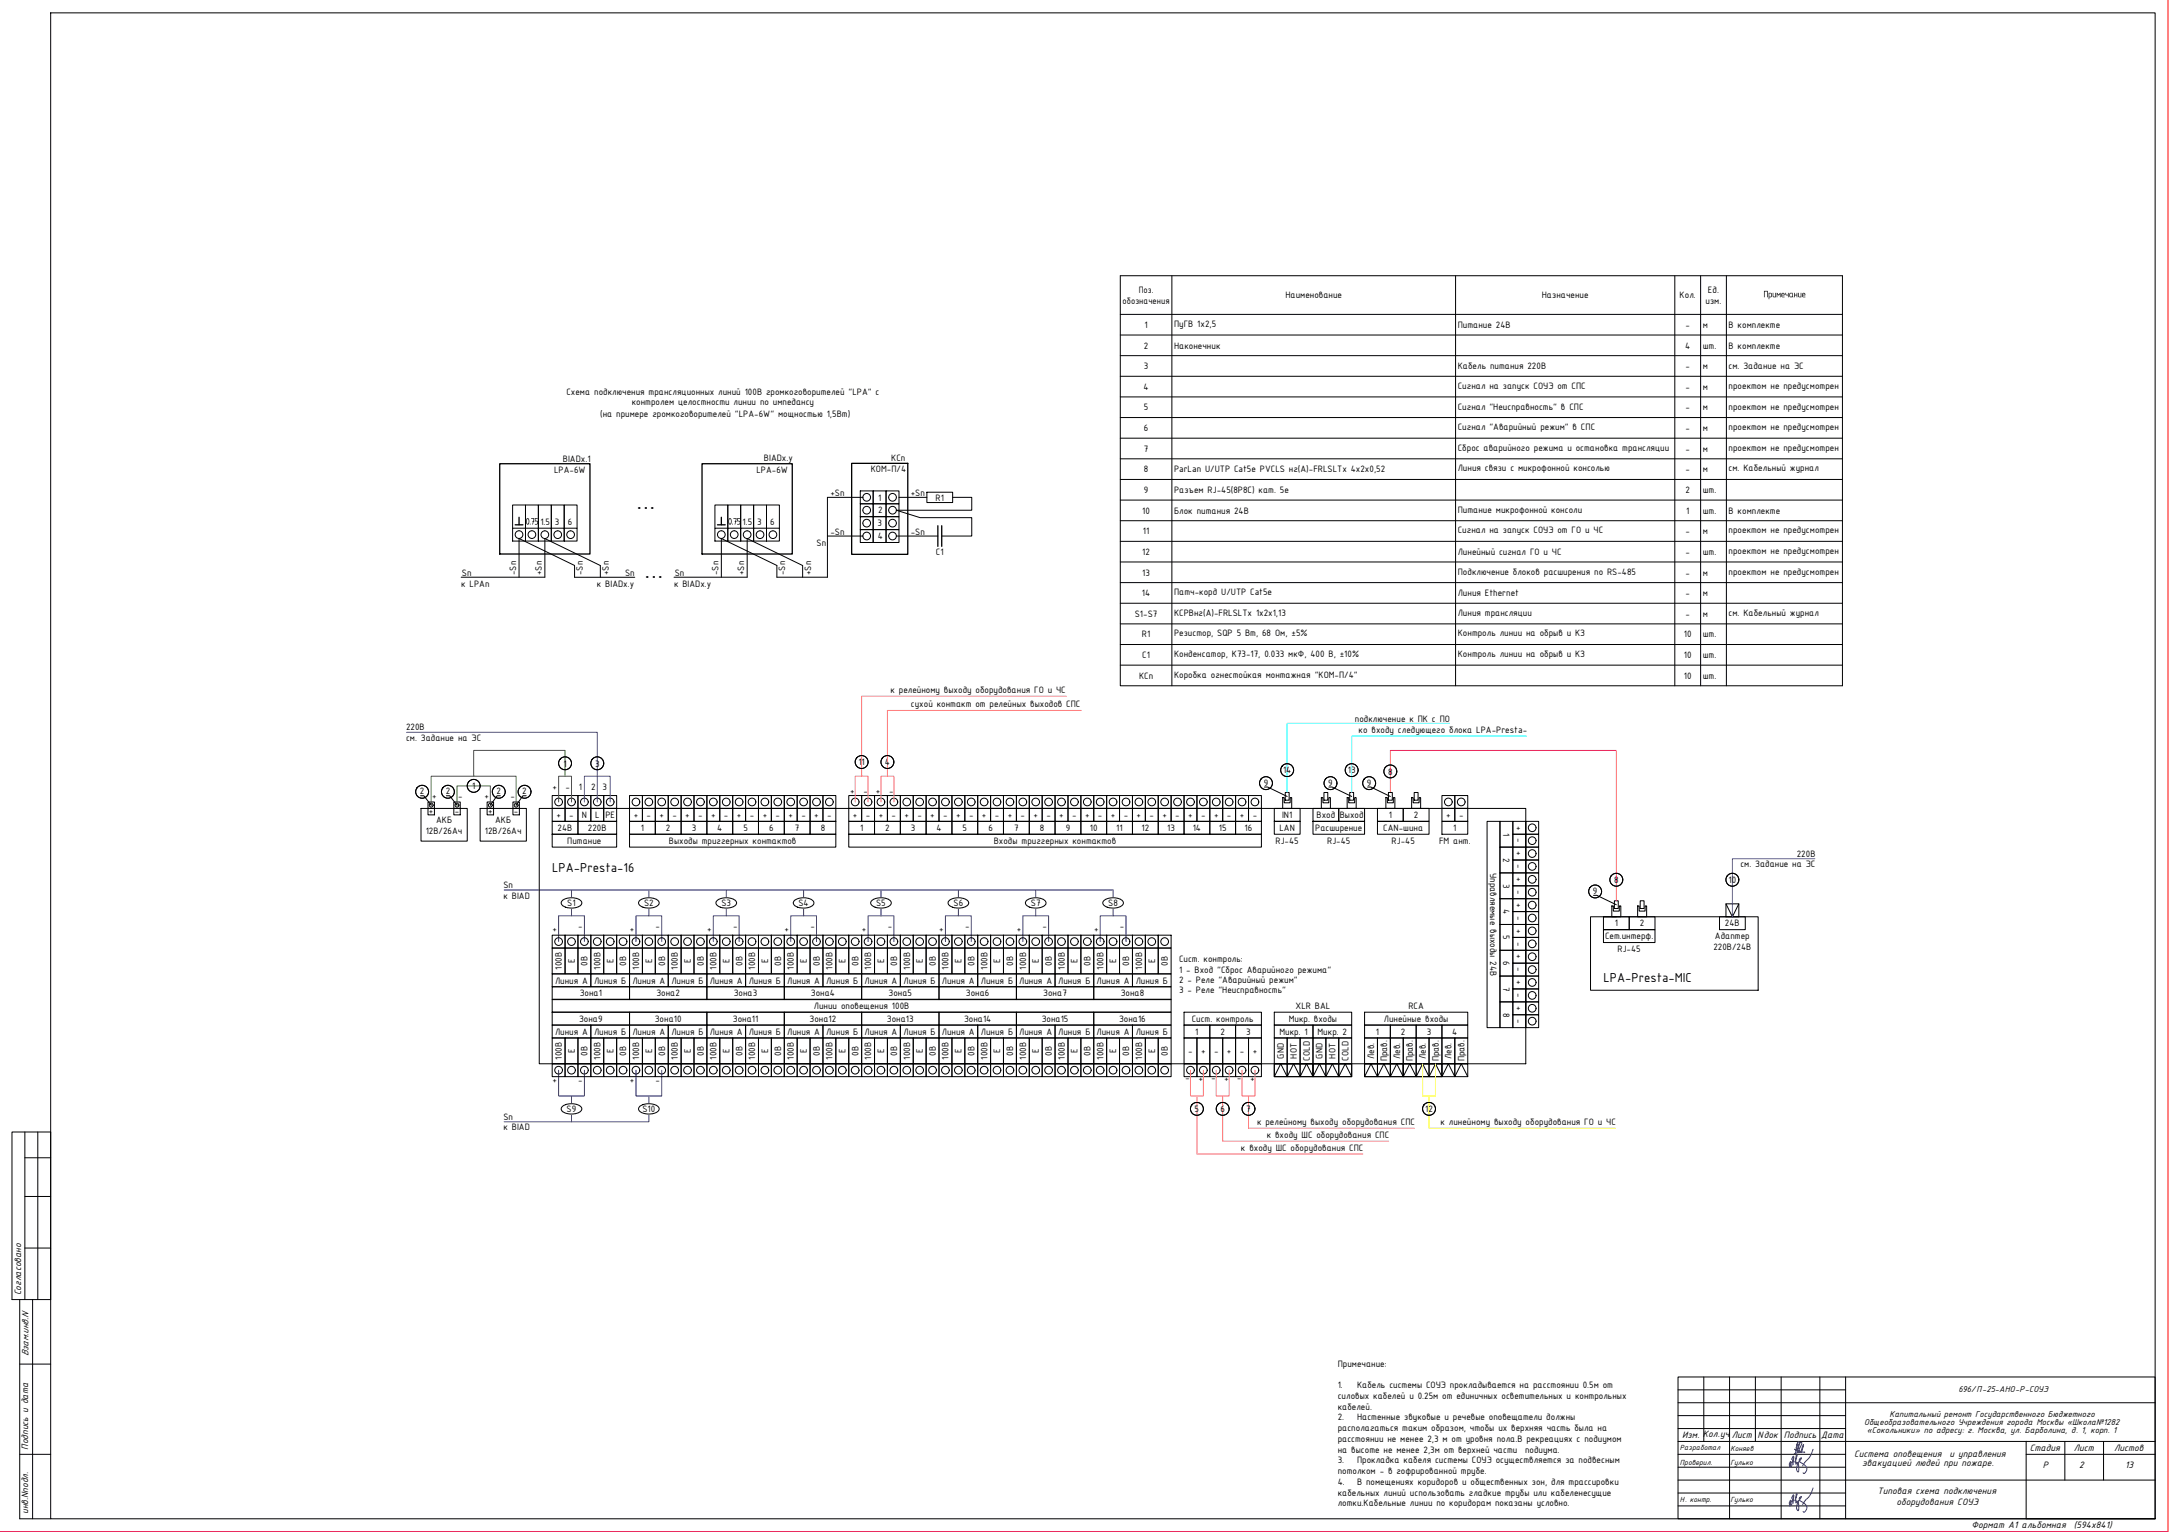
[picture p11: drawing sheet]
<svg xmlns="http://www.w3.org/2000/svg" width="841mm" height="594mm" viewBox="0 0 841 594" stroke-linecap="round" stroke-linejoin="round" font-family="sans-serif">
<defs><g id="words">
<g font-size="7.6">
<text x="246.7" y="199.7">···</text>
<text x="249.8" y="226.6">···</text>
</g>
<g font-size="5.4">
<text x="214.1" y="338.1">LPA-Presta-16</text>
<text x="621.7" y="380.8">LPA-Presta-MIC</text>
</g>
<g font-size="3.9">
<text x="441.5" y="113.6">Поз.</text>
<text x="662.3" y="113.6">Ед.</text>
<text x="435.3" y="117.7">обозначения</text>
<text x="498.4" y="115.7">Наименование</text>
<text x="597.8" y="115.7">Назначение</text>
<text x="651.3" y="115.7">Кол.</text>
<text x="661.3" y="117.7">изм.</text>
<text x="683.7" y="115.3">Примечание</text>
<text x="443.8" y="127.2">1</text>
<text x="455.3" y="126.8">ПуГВ 1х2,5</text>
<text x="565.3" y="127.2">Питание 24В</text>
<text x="653.5" y="127.2">-</text>
<text x="660.3" y="127.2">м</text>
<text x="670.3" y="127.2">В комплекте</text>
<text x="443.5" y="135.2">2</text>
<text x="455.3" y="135.2">Наконечник</text>
<text x="653.4" y="135.2">4</text>
<text x="660.3" y="135.2">шт.</text>
<text x="670.3" y="135.2">В комплекте</text>
<text x="443.5" y="143.2">3</text>
<text x="565.3" y="143.2">Кабель питания 220В</text>
<text x="653.5" y="143.2">-</text>
<text x="660.3" y="143.2">м</text>
<text x="670.3" y="143.2">см. Задание на ЭС</text>
<text x="219.6" y="153">Схема подключения трансляционных линий 100В громкоговорителей &quot;LPA&quot; с</text>
<text x="443.4" y="151.2">4</text>
<text x="565.3" y="150.8">Сигнал на запуск СОУЭ от СПС</text>
<text x="653.5" y="151.2">-</text>
<text x="660.3" y="151.2">м</text>
<text x="670.3" y="150.8">проектом не предусмотрен</text>
<text x="232.7" y="161.6">(на примере громкоговорителей &quot;LPA-6W&quot; мощностью 1,5Вт)</text>
<text x="244.9" y="157.2">контролем целостности линии по импедансу</text>
<text x="443.5" y="159.2">5</text>
<text x="565.3" y="158.8">Сигнал &quot;Неисправность&quot; в СПС</text>
<text x="653.5" y="159.2">-</text>
<text x="660.3" y="159.2">м</text>
<text x="670.3" y="158.8">проектом не предусмотрен</text>
<text x="443.5" y="167.2">6</text>
<text x="565.3" y="166.8">Сигнал &quot;Аварийный режим&quot; в СПС</text>
<text x="653.5" y="167.2">-</text>
<text x="660.3" y="167.2">м</text>
<text x="670.3" y="166.8">проектом не предусмотрен</text>
<text x="218.3" y="179.1">BIADx.1</text>
<text x="296.2" y="178.7">BIADx.y</text>
<text x="345.6" y="178.9">KCn</text>
<text x="443.5" y="175.2">7</text>
<text x="565.3" y="174.8">Сброс аварийного режима и остановка трансляции</text>
<text x="653.5" y="175.2">-</text>
<text x="660.3" y="175.2">м</text>
<text x="670.3" y="174.8">проектом не предусмотрен</text>
<text x="214.9" y="183.3">LPA-6W</text>
<text x="293.3" y="183.3">LPA-6W</text>
<text x="337.7" y="183.2">КОМ-П/4</text>
<text x="443.5" y="183.2">8</text>
<text x="455.3" y="183">ParLan U/UTP Cat5e PVCLS нг(А)-FRLSLTx 4х2х0,52</text>
<text x="565.3" y="182.8">Линия связи с микрофонной консолью</text>
<text x="653.5" y="183.2">-</text>
<text x="660.3" y="183.2">м</text>
<text x="670.3" y="182.8">см. Кабельный журнал</text>
<text x="443.5" y="191.2">9</text>
<text x="455.3" y="191.2">Разъем RJ-45(8P8C) кат. 5e</text>
<text x="653.5" y="191.2">2</text>
<text x="660.3" y="191.2">шт.</text>
<text x="322" y="192.5">+Sn</text>
<text x="340.5" y="194.1">1</text>
<text x="353.1" y="192.5">+Sn</text>
<text x="362.8" y="194.1">R1</text>
<text x="203.7" y="203.4">0.75</text>
<text x="209.5" y="203.5">1.5</text>
<text x="215.2" y="203.5">3</text>
<text x="220.2" y="203.5">6</text>
<text x="282.2" y="203.4">0.75</text>
<text x="288" y="203.5">1.5</text>
<text x="293.6" y="203.5">3</text>
<text x="298.6" y="203.5">6</text>
<text x="340.5" y="199.1">2</text>
<text x="442.9" y="199.2">10</text>
<text x="455.3" y="199.2">Блок питания 24В</text>
<text x="565.3" y="198.8">Питание микрофонной консоли</text>
<text x="653.8" y="199.2">1</text>
<text x="660.3" y="199.2">шт.</text>
<text x="670.3" y="199.2">В комплекте</text>
<text x="322" y="207.5">-Sn</text>
<text x="340.2" y="204.1">3</text>
<text x="340.4" y="209.1">4</text>
<text x="353.1" y="207.5">-Sn</text>
<text x="443.2" y="207.2">11</text>
<text x="565.3" y="206.8">Сигнал на запуск СОУЭ от ГО и ЧС</text>
<text x="653.5" y="207.2">-</text>
<text x="660.3" y="207.2">м</text>
<text x="670.3" y="206.8">проектом не предусмотрен</text>
<text x="316.6" y="211.7">Sn</text>
<text x="362.9" y="215.3">С1</text>
<text x="442.9" y="215.2">12</text>
<text x="565.3" y="215.2">Линейный сигнал ГО и ЧС</text>
<text x="653.5" y="215.2">-</text>
<text x="660.3" y="215.2">шт.</text>
<text x="670.3" y="214.8">проектом не предусмотрен</text>
<text x="178.8" y="227.5">к LPAn</text>
<text x="179.1" y="223.4">Sn</text>
<text x="200.2" y="223" transform="rotate(-90 200.2 223)">-Sn</text>
<text x="210.1" y="223" transform="rotate(-90 210.1 223)">+Sn</text>
<text x="226" y="223" transform="rotate(-90 226 223)">-Sn</text>
<text x="231.4" y="227.5">к BIADx.y</text>
<text x="236.1" y="223" transform="rotate(-90 236.1 223)">+Sn</text>
<text x="242.4" y="223.5">Sn</text>
<text x="261.4" y="227.5">к BIADx.y</text>
<text x="261.6" y="223.4">Sn</text>
<text x="278.6" y="223" transform="rotate(-90 278.6 223)">-Sn</text>
<text x="288.6" y="223" transform="rotate(-90 288.6 223)">+Sn</text>
<text x="304.4" y="223" transform="rotate(-90 304.4 223)">-Sn</text>
<text x="314.5" y="223" transform="rotate(-90 314.5 223)">+Sn</text>
<text x="442.9" y="223.2">13</text>
<text x="565.3" y="222.8">Подключение блоков расширения по RS-485</text>
<text x="653.5" y="223.2">-</text>
<text x="660.3" y="223.2">м</text>
<text x="670.3" y="222.8">проектом не предусмотрен</text>
<text x="442.8" y="231.2">14</text>
<text x="455.3" y="230.8">Патч-корд U/UTP Cat5e</text>
<text x="565.3" y="231.2">Линия Ethernet</text>
<text x="653.5" y="231.2">-</text>
<text x="660.3" y="231.2">м</text>
<text x="440" y="239.2">S1-S7</text>
<text x="455.3" y="239">КСРВнг(А)-FRLSLTx 1х2х1,13</text>
<text x="565.3" y="238.8">Линия трансляции</text>
<text x="653.5" y="239.2">-</text>
<text x="660.3" y="239.2">м</text>
<text x="670.3" y="238.8">см. Кабельный журнал</text>
<text x="442.8" y="247.2">R1</text>
<text x="455.3" y="246.8">Резистор, SQP 5 Вт, 68 Ом, ±5%</text>
<text x="565.3" y="246.8">Контроль линии на обрыв и КЗ</text>
<text x="652.9" y="247.2">10</text>
<text x="660.3" y="247.2">шт.</text>
<text x="442.9" y="255.2">C1</text>
<text x="455.3" y="254.8">Конденсатор, К73-17, 0.033 мкФ, 400 В, ±10%</text>
<text x="565.3" y="254.8">Контроль линии на обрыв и КЗ</text>
<text x="652.9" y="255.2">10</text>
<text x="660.3" y="255.2">шт.</text>
<text x="441.6" y="263.2">КСn</text>
<text x="455.3" y="262.8">Коробка огнестойкая монтажная &quot;КОМ-П/4&quot;</text>
<text x="652.9" y="263.2">10</text>
<text x="660.3" y="263.2">шт.</text>
<text x="345.3" y="268.7">к релейному выходу оборудования ГО и ЧС</text>
<text x="353.2" y="274.2">сухой контакт от релейных выходов СПС</text>
<text x="525.4" y="280">подключение к ПК с ПО</text>
<text x="157.5" y="283.2">220В</text>
<text x="157.5" y="287.3">см. Задание на ЭС</text>
<text x="526.8" y="284.2">ко входу следующего блока LPA-Presta-</text>
<text x="218.5" y="297.2">1</text>
<text x="230.7" y="297.2">3</text>
<text x="332.9" y="296.7">11</text>
<text x="343.1" y="296.7">4</text>
<text x="497.5" y="299.9">14</text>
<text x="522.6" y="299.9">13</text>
<text x="183.1" y="306">1</text>
<text x="490" y="304.7">9</text>
<text x="515" y="304.7">9</text>
<text x="530" y="304.7">9</text>
<text x="538.2" y="300.4">8</text>
<text x="162.8" y="308.1">2</text>
<text x="167.6" y="309.7">+</text>
<text x="172.8" y="308.1">2</text>
<text x="177.6" y="309.7">-</text>
<text x="187.9" y="309.7">+</text>
<text x="192.5" y="308.1">2</text>
<text x="197.9" y="309.7">-</text>
<text x="202.5" y="308.1">2</text>
<text x="214.2" y="306.2">+</text>
<text x="219.2" y="306.2">-</text>
<text x="224.5" y="306.2">1</text>
<text x="229.2" y="306.2">2</text>
<text x="233.6" y="306.2">3</text>
<text x="329.6" y="307.8">+</text>
<text x="334.8" y="307.8">-</text>
<text x="339.6" y="307.8">+</text>
<text x="344.8" y="307.8">-</text>
<text x="166.3" y="315.7">+</text>
<text x="176.3" y="315.7">-</text>
<text x="189.3" y="315.7">+</text>
<text x="199.3" y="315.7">-</text>
<text x="215.7" y="317.2">+</text>
<text x="220.7" y="317.2">-</text>
<text x="225.6" y="317.2">N</text>
<text x="230.7" y="317.2">L</text>
<text x="234.7" y="317.2">PE</text>
<text x="245.7" y="317.2">+</text>
<text x="250.7" y="317.2">-</text>
<text x="255.7" y="317.2">+</text>
<text x="260.7" y="317.2">-</text>
<text x="265.7" y="317.2">+</text>
<text x="270.7" y="317.2">-</text>
<text x="275.7" y="317.2">+</text>
<text x="280.7" y="317.2">-</text>
<text x="285.7" y="317.2">+</text>
<text x="290.7" y="317.2">-</text>
<text x="295.7" y="317.2">+</text>
<text x="300.7" y="317.2">-</text>
<text x="305.7" y="317.2">+</text>
<text x="310.7" y="317.2">-</text>
<text x="315.7" y="317.2">+</text>
<text x="320.7" y="317.2">-</text>
<text x="330.7" y="317.2">+</text>
<text x="335.7" y="317.2">-</text>
<text x="340.7" y="317.2">+</text>
<text x="345.7" y="317.2">-</text>
<text x="350.7" y="317.2">+</text>
<text x="355.7" y="317.2">-</text>
<text x="360.7" y="317.2">+</text>
<text x="365.7" y="317.2">-</text>
<text x="370.7" y="317.2">+</text>
<text x="375.7" y="317.2">-</text>
<text x="380.7" y="317.2">+</text>
<text x="385.7" y="317.2">-</text>
<text x="390.7" y="317.2">+</text>
<text x="395.7" y="317.2">-</text>
<text x="400.7" y="317.2">+</text>
<text x="405.7" y="317.2">-</text>
<text x="410.7" y="317.2">+</text>
<text x="415.7" y="317.2">-</text>
<text x="420.7" y="317.2">+</text>
<text x="425.7" y="317.2">-</text>
<text x="430.7" y="317.2">+</text>
<text x="435.7" y="317.2">-</text>
<text x="440.7" y="317.2">+</text>
<text x="445.7" y="317.2">-</text>
<text x="450.7" y="317.2">+</text>
<text x="455.7" y="317.2">-</text>
<text x="460.7" y="317.2">+</text>
<text x="465.7" y="317.2">-</text>
<text x="470.7" y="317.2">+</text>
<text x="475.7" y="317.2">-</text>
<text x="480.7" y="317.2">+</text>
<text x="485.7" y="317.2">-</text>
<text x="497.1" y="317.2">IN1</text>
<text x="510.5" y="317.2">Вход</text>
<text x="519.5" y="317.2">Выход</text>
<text x="538.5" y="317.2">1</text>
<text x="548.2" y="317.2">2</text>
<text x="560.7" y="317.2">+</text>
<text x="565.7" y="317.2">-</text>
<text x="165.1" y="323.5">12В/26Ач</text>
<text x="169.1" y="319.3">АКБ</text>
<text x="188" y="323.5">12В/26Ач</text>
<text x="192" y="319.3">АКБ</text>
<text x="216.2" y="322.3">24В</text>
<text x="228" y="322.3">220В</text>
<text x="248.5" y="322.3">1</text>
<text x="258.2" y="322.3">2</text>
<text x="268.2" y="322.3">3</text>
<text x="278.1" y="322.3">4</text>
<text x="288.2" y="322.3">5</text>
<text x="298.2" y="322.3">6</text>
<text x="308.2" y="322.3">7</text>
<text x="318.2" y="322.3">8</text>
<text x="333.5" y="322.3">1</text>
<text x="343.2" y="322.3">2</text>
<text x="353.2" y="322.3">3</text>
<text x="363.1" y="322.3">4</text>
<text x="373.2" y="322.3">5</text>
<text x="383.2" y="322.3">6</text>
<text x="393.2" y="322.3">7</text>
<text x="403.2" y="322.3">8</text>
<text x="413.2" y="322.3">9</text>
<text x="422.6" y="322.3">10</text>
<text x="432.8" y="322.3">11</text>
<text x="442.6" y="322.3">12</text>
<text x="452.6" y="322.3">13</text>
<text x="462.5" y="322.3">14</text>
<text x="472.6" y="322.3">15</text>
<text x="482.6" y="322.3">16</text>
<text x="496.1" y="322.3">LAN</text>
<text x="510" y="322.3">Расширение</text>
<text x="536.3" y="322.3">CAN-шина</text>
<text x="563.5" y="322.3">1</text>
<text x="582.9" y="322.9" transform="rotate(90 582.9 322.9)">1</text>
<text x="587.8" y="320.1" transform="rotate(90 587.8 320.1)">+</text>
<text x="220" y="327.3">Питание</text>
<text x="259.3" y="327.3">Выходы триггерных контактов</text>
<text x="385.3" y="327.3">Входы триггерных контактов</text>
<text x="494.6" y="327.3">RJ-45</text>
<text x="514.6" y="327.3">RJ-45</text>
<text x="539.6" y="327.3">RJ-45</text>
<text x="558" y="327.3">FM ант.</text>
<text x="587.8" y="325.1" transform="rotate(90 587.8 325.1)">-</text>
<text x="582.9" y="332.6" transform="rotate(90 582.9 332.6)">2</text>
<text x="587.8" y="330.1" transform="rotate(90 587.8 330.1)">+</text>
<text x="587.8" y="335.1" transform="rotate(90 587.8 335.1)">-</text>
<text x="696.7" y="332.2">220В</text>
<text x="577.9" y="338.5" transform="rotate(90 577.9 338.5)">Управляемые выходы 24В</text>
<text x="587.8" y="340.1" transform="rotate(90 587.8 340.1)">+</text>
<text x="674.8" y="336.3">см. Задание на ЭС</text>
<text x="195.2" y="344.3">Sn</text>
<text x="582.9" y="342.6" transform="rotate(90 582.9 342.6)">3</text>
<text x="587.8" y="345.1" transform="rotate(90 587.8 345.1)">-</text>
<text x="617.6" y="346.7">9</text>
<text x="625.8" y="342.4">8</text>
<text x="670.2" y="342.4">10</text>
<text x="195.2" y="348.5">к BIAD</text>
<text x="220" y="351.4">S1</text>
<text x="249.7" y="351.4">S2</text>
<text x="279.7" y="351.4">S3</text>
<text x="309.6" y="351.4">S4</text>
<text x="339.7" y="351.4">S5</text>
<text x="369.7" y="351.4">S6</text>
<text x="399.7" y="351.4">S7</text>
<text x="429.7" y="351.4">S8</text>
<text x="582.9" y="352.5" transform="rotate(90 582.9 352.5)">4</text>
<text x="587.8" y="350.1" transform="rotate(90 587.8 350.1)">+</text>
<text x="587.8" y="355.1" transform="rotate(90 587.8 355.1)">-</text>
<text x="626.1" y="359.3">1</text>
<text x="635.9" y="359.3">2</text>
<text x="668.9" y="359.3">24В</text>
<text x="214.2" y="361.3">+</text>
<text x="224.2" y="360.3">-</text>
<text x="244.2" y="361.3">+</text>
<text x="254.2" y="360.3">-</text>
<text x="274.2" y="361.3">+</text>
<text x="284.2" y="360.3">-</text>
<text x="304.2" y="361.3">+</text>
<text x="314.2" y="360.3">-</text>
<text x="334.2" y="361.3">+</text>
<text x="344.2" y="360.3">-</text>
<text x="364.2" y="361.3">+</text>
<text x="374.2" y="360.3">-</text>
<text x="394.2" y="361.3">+</text>
<text x="404.2" y="360.3">-</text>
<text x="424.2" y="361.3">+</text>
<text x="434.2" y="360.3">-</text>
<text x="582.9" y="362.6" transform="rotate(90 582.9 362.6)">5</text>
<text x="587.8" y="360.1" transform="rotate(90 587.8 360.1)">+</text>
<text x="587.8" y="365.1" transform="rotate(90 587.8 365.1)">-</text>
<text x="622.3" y="364.3">Сет.интерф.</text>
<text x="665" y="364.3">Адаптер</text>
<text x="587.8" y="370.1" transform="rotate(90 587.8 370.1)">+</text>
<text x="627.2" y="369.2">RJ-45</text>
<text x="664.3" y="368.3">220В/24В</text>
<text x="217.9" y="376" transform="rotate(-90 217.9 376)">100В</text>
<text x="222.8" y="373.5" transform="rotate(-90 222.8 373.5)">E</text>
<text x="227.8" y="374.5" transform="rotate(-90 227.8 374.5)">0В</text>
<text x="232.8" y="376" transform="rotate(-90 232.8 376)">100В</text>
<text x="237.9" y="373.5" transform="rotate(-90 237.9 373.5)">E</text>
<text x="242.9" y="374.5" transform="rotate(-90 242.9 374.5)">0В</text>
<text x="247.8" y="376" transform="rotate(-90 247.8 376)">100В</text>
<text x="252.8" y="373.5" transform="rotate(-90 252.8 373.5)">E</text>
<text x="257.9" y="374.5" transform="rotate(-90 257.9 374.5)">0В</text>
<text x="262.9" y="376" transform="rotate(-90 262.9 376)">100В</text>
<text x="267.9" y="373.5" transform="rotate(-90 267.9 373.5)">E</text>
<text x="272.8" y="374.5" transform="rotate(-90 272.8 374.5)">0В</text>
<text x="277.8" y="376" transform="rotate(-90 277.8 376)">100В</text>
<text x="282.9" y="373.5" transform="rotate(-90 282.9 373.5)">E</text>
<text x="287.9" y="374.5" transform="rotate(-90 287.9 374.5)">0В</text>
<text x="292.8" y="376" transform="rotate(-90 292.8 376)">100В</text>
<text x="297.8" y="373.5" transform="rotate(-90 297.8 373.5)">E</text>
<text x="302.9" y="374.5" transform="rotate(-90 302.9 374.5)">0В</text>
<text x="307.9" y="376" transform="rotate(-90 307.9 376)">100В</text>
<text x="312.9" y="373.5" transform="rotate(-90 312.9 373.5)">E</text>
<text x="317.8" y="374.5" transform="rotate(-90 317.8 374.5)">0В</text>
<text x="322.8" y="376" transform="rotate(-90 322.8 376)">100В</text>
<text x="327.9" y="373.5" transform="rotate(-90 327.9 373.5)">E</text>
<text x="332.9" y="374.5" transform="rotate(-90 332.9 374.5)">0В</text>
<text x="337.8" y="376" transform="rotate(-90 337.8 376)">100В</text>
<text x="342.8" y="373.5" transform="rotate(-90 342.8 373.5)">E</text>
<text x="347.9" y="374.5" transform="rotate(-90 347.9 374.5)">0В</text>
<text x="352.9" y="376" transform="rotate(-90 352.9 376)">100В</text>
<text x="357.9" y="373.5" transform="rotate(-90 357.9 373.5)">E</text>
<text x="362.8" y="374.5" transform="rotate(-90 362.8 374.5)">0В</text>
<text x="367.8" y="376" transform="rotate(-90 367.8 376)">100В</text>
<text x="372.9" y="373.5" transform="rotate(-90 372.9 373.5)">E</text>
<text x="377.9" y="374.5" transform="rotate(-90 377.9 374.5)">0В</text>
<text x="382.8" y="376" transform="rotate(-90 382.8 376)">100В</text>
<text x="387.8" y="373.5" transform="rotate(-90 387.8 373.5)">E</text>
<text x="392.9" y="374.5" transform="rotate(-90 392.9 374.5)">0В</text>
<text x="397.9" y="376" transform="rotate(-90 397.9 376)">100В</text>
<text x="402.9" y="373.5" transform="rotate(-90 402.9 373.5)">E</text>
<text x="407.8" y="374.5" transform="rotate(-90 407.8 374.5)">0В</text>
<text x="412.8" y="376" transform="rotate(-90 412.8 376)">100В</text>
<text x="417.9" y="373.5" transform="rotate(-90 417.9 373.5)">E</text>
<text x="422.9" y="374.5" transform="rotate(-90 422.9 374.5)">0В</text>
<text x="427.8" y="376" transform="rotate(-90 427.8 376)">100В</text>
<text x="432.8" y="373.5" transform="rotate(-90 432.8 373.5)">E</text>
<text x="437.9" y="374.5" transform="rotate(-90 437.9 374.5)">0В</text>
<text x="442.9" y="376" transform="rotate(-90 442.9 376)">100В</text>
<text x="447.9" y="373.5" transform="rotate(-90 447.9 373.5)">E</text>
<text x="452.8" y="374.5" transform="rotate(-90 452.8 374.5)">0В</text>
<text x="457.2" y="373.2">Сист. контроль:</text>
<text x="457.2" y="377.2">1 - Вход &quot;Сброс Аварийного режима&quot;</text>
<text x="582.9" y="372.6" transform="rotate(90 582.9 372.6)">6</text>
<text x="587.8" y="375.1" transform="rotate(90 587.8 375.1)">-</text>
<text x="215.2" y="381.4">Линия А</text>
<text x="230.3" y="381.4">Линия Б</text>
<text x="245.2" y="381.4">Линия А</text>
<text x="260.4" y="381.4">Линия Б</text>
<text x="275.2" y="381.4">Линия А</text>
<text x="290.4" y="381.4">Линия Б</text>
<text x="305.2" y="381.4">Линия А</text>
<text x="320.3" y="381.4">Линия Б</text>
<text x="335.2" y="381.4">Линия А</text>
<text x="350.4" y="381.4">Линия Б</text>
<text x="365.2" y="381.4">Линия А</text>
<text x="380.4" y="381.4">Линия Б</text>
<text x="395.2" y="381.4">Линия А</text>
<text x="410.3" y="381.4">Линия Б</text>
<text x="425.2" y="381.4">Линия А</text>
<text x="440.4" y="381.4">Линия Б</text>
<text x="457.2" y="381.2">2 - Реле &quot;Аварийный режим&quot;</text>
<text x="582.9" y="382.6" transform="rotate(90 582.9 382.6)">7</text>
<text x="587.8" y="380.1" transform="rotate(90 587.8 380.1)">+</text>
<text x="224.8" y="386.4">Зона1</text>
<text x="254.5" y="386.4">Зона2</text>
<text x="284.5" y="386.4">Зона3</text>
<text x="314.4" y="386.4">Зона4</text>
<text x="344.5" y="386.4">Зона5</text>
<text x="374.5" y="386.4">Зона6</text>
<text x="404.5" y="386.4">Зона7</text>
<text x="434.5" y="386.4">Зона8</text>
<text x="457.2" y="385.2">3 - Реле &quot;Неисправность&quot;</text>
<text x="587.8" y="385.1" transform="rotate(90 587.8 385.1)">-</text>
<text x="315.6" y="391.3">Линии оповещения 100В</text>
<text x="502.4" y="391.3">XLR BAL</text>
<text x="546.1" y="391.3">RCA</text>
<text x="582.9" y="392.6" transform="rotate(90 582.9 392.6)">8</text>
<text x="587.8" y="390.1" transform="rotate(90 587.8 390.1)">+</text>
<text x="587.8" y="395.1" transform="rotate(90 587.8 395.1)">-</text>
<text x="215.2" y="401.2">Линия А</text>
<text x="224.5" y="396.3">Зона9</text>
<text x="230.3" y="401.2">Линия Б</text>
<text x="245.2" y="401.2">Линия А</text>
<text x="253.9" y="396.3">Зона10</text>
<text x="260.4" y="401.2">Линия Б</text>
<text x="275.2" y="401.2">Линия А</text>
<text x="284.2" y="396.3">Зона11</text>
<text x="290.4" y="401.2">Линия Б</text>
<text x="305.2" y="401.2">Линия А</text>
<text x="313.9" y="396.3">Зона12</text>
<text x="320.3" y="401.2">Линия Б</text>
<text x="335.2" y="401.2">Линия А</text>
<text x="343.9" y="396.3">Зона13</text>
<text x="350.4" y="401.2">Линия Б</text>
<text x="365.2" y="401.2">Линия А</text>
<text x="373.8" y="396.3">Зона14</text>
<text x="380.4" y="401.2">Линия Б</text>
<text x="395.2" y="401.2">Линия А</text>
<text x="403.9" y="396.3">Зона15</text>
<text x="410.3" y="401.2">Линия Б</text>
<text x="425.2" y="401.2">Линия А</text>
<text x="433.9" y="396.3">Зона16</text>
<text x="440.4" y="401.2">Линия Б</text>
<text x="462.1" y="396.3">Сист. контроль</text>
<text x="463.5" y="401.2">1</text>
<text x="473.2" y="401.2">2</text>
<text x="483.2" y="401.2">3</text>
<text x="496.1" y="401.2">Микр. 1</text>
<text x="499.7" y="396.3">Микр. входы</text>
<text x="510.9" y="401.2">Микр. 2</text>
<text x="533.5" y="401.2">1</text>
<text x="536.6" y="396.3">Линейные входы</text>
<text x="543.2" y="401.2">2</text>
<text x="553.2" y="401.2">3</text>
<text x="563.1" y="401.2">4</text>
<text x="217.9" y="410.9" transform="rotate(-90 217.9 410.9)">100В</text>
<text x="222.8" y="408.4" transform="rotate(-90 222.8 408.4)">E</text>
<text x="227.8" y="409.4" transform="rotate(-90 227.8 409.4)">0В</text>
<text x="232.8" y="410.9" transform="rotate(-90 232.8 410.9)">100В</text>
<text x="237.9" y="408.4" transform="rotate(-90 237.9 408.4)">E</text>
<text x="242.9" y="409.4" transform="rotate(-90 242.9 409.4)">0В</text>
<text x="247.8" y="410.9" transform="rotate(-90 247.8 410.9)">100В</text>
<text x="252.8" y="408.4" transform="rotate(-90 252.8 408.4)">E</text>
<text x="257.9" y="409.4" transform="rotate(-90 257.9 409.4)">0В</text>
<text x="262.9" y="410.9" transform="rotate(-90 262.9 410.9)">100В</text>
<text x="267.9" y="408.4" transform="rotate(-90 267.9 408.4)">E</text>
<text x="272.8" y="409.4" transform="rotate(-90 272.8 409.4)">0В</text>
<text x="277.8" y="410.9" transform="rotate(-90 277.8 410.9)">100В</text>
<text x="282.9" y="408.4" transform="rotate(-90 282.9 408.4)">E</text>
<text x="287.9" y="409.4" transform="rotate(-90 287.9 409.4)">0В</text>
<text x="292.8" y="410.9" transform="rotate(-90 292.8 410.9)">100В</text>
<text x="297.8" y="408.4" transform="rotate(-90 297.8 408.4)">E</text>
<text x="302.9" y="409.4" transform="rotate(-90 302.9 409.4)">0В</text>
<text x="307.9" y="410.9" transform="rotate(-90 307.9 410.9)">100В</text>
<text x="312.9" y="408.4" transform="rotate(-90 312.9 408.4)">E</text>
<text x="317.8" y="409.4" transform="rotate(-90 317.8 409.4)">0В</text>
<text x="322.8" y="410.9" transform="rotate(-90 322.8 410.9)">100В</text>
<text x="327.9" y="408.4" transform="rotate(-90 327.9 408.4)">E</text>
<text x="332.9" y="409.4" transform="rotate(-90 332.9 409.4)">0В</text>
<text x="337.8" y="410.9" transform="rotate(-90 337.8 410.9)">100В</text>
<text x="342.8" y="408.4" transform="rotate(-90 342.8 408.4)">E</text>
<text x="347.9" y="409.4" transform="rotate(-90 347.9 409.4)">0В</text>
<text x="352.9" y="410.9" transform="rotate(-90 352.9 410.9)">100В</text>
<text x="357.9" y="408.4" transform="rotate(-90 357.9 408.4)">E</text>
<text x="362.8" y="409.4" transform="rotate(-90 362.8 409.4)">0В</text>
<text x="367.8" y="410.9" transform="rotate(-90 367.8 410.9)">100В</text>
<text x="372.9" y="408.4" transform="rotate(-90 372.9 408.4)">E</text>
<text x="377.9" y="409.4" transform="rotate(-90 377.9 409.4)">0В</text>
<text x="382.8" y="410.9" transform="rotate(-90 382.8 410.9)">100В</text>
<text x="387.8" y="408.4" transform="rotate(-90 387.8 408.4)">E</text>
<text x="392.9" y="409.4" transform="rotate(-90 392.9 409.4)">0В</text>
<text x="397.9" y="410.9" transform="rotate(-90 397.9 410.9)">100В</text>
<text x="402.9" y="408.4" transform="rotate(-90 402.9 408.4)">E</text>
<text x="407.8" y="409.4" transform="rotate(-90 407.8 409.4)">0В</text>
<text x="412.8" y="410.9" transform="rotate(-90 412.8 410.9)">100В</text>
<text x="417.9" y="408.4" transform="rotate(-90 417.9 408.4)">E</text>
<text x="422.9" y="409.4" transform="rotate(-90 422.9 409.4)">0В</text>
<text x="427.8" y="410.9" transform="rotate(-90 427.8 410.9)">100В</text>
<text x="432.8" y="408.4" transform="rotate(-90 432.8 408.4)">E</text>
<text x="437.9" y="409.4" transform="rotate(-90 437.9 409.4)">0В</text>
<text x="442.9" y="410.9" transform="rotate(-90 442.9 410.9)">100В</text>
<text x="447.9" y="408.4" transform="rotate(-90 447.9 408.4)">E</text>
<text x="452.8" y="409.4" transform="rotate(-90 452.8 409.4)">0В</text>
<text x="460.7" y="408.7">-</text>
<text x="465.7" y="408.7">+</text>
<text x="470.7" y="408.7">-</text>
<text x="475.7" y="408.7">+</text>
<text x="480.7" y="408.7">-</text>
<text x="485.7" y="408.7">+</text>
<text x="497.8" y="410.5" transform="rotate(-90 497.8 410.5)">GND</text>
<text x="502.9" y="410.5" transform="rotate(-90 502.9 410.5)">HOT</text>
<text x="507.9" y="411.3" transform="rotate(-90 507.9 411.3)">COLD</text>
<text x="512.9" y="410.5" transform="rotate(-90 512.9 410.5)">GND</text>
<text x="517.8" y="410.5" transform="rotate(-90 517.8 410.5)">HOT</text>
<text x="522.8" y="411.3" transform="rotate(-90 522.8 411.3)">COLD</text>
<text x="532.9" y="410.6" transform="rotate(-90 532.9 410.6)">Лев.</text>
<text x="537.9" y="411.6" transform="rotate(-90 537.9 411.6)">Прав.</text>
<text x="542.8" y="410.6" transform="rotate(-90 542.8 410.6)">Лев.</text>
<text x="547.9" y="411.6" transform="rotate(-90 547.9 411.6)">Прав.</text>
<text x="552.9" y="410.6" transform="rotate(-90 552.9 410.6)">Лев.</text>
<text x="557.9" y="411.6" transform="rotate(-90 557.9 411.6)">Прав.</text>
<text x="562.8" y="410.6" transform="rotate(-90 562.8 410.6)">Лев.</text>
<text x="567.8" y="411.6" transform="rotate(-90 567.8 411.6)">Прав.</text>
<text x="461.4" y="417.8" transform="rotate(180 461.4 417.8)">-</text>
<text x="466.5" y="417.8" transform="rotate(180 466.5 417.8)">+</text>
<text x="471.4" y="417.8" transform="rotate(180 471.4 417.8)">-</text>
<text x="476.5" y="417.8" transform="rotate(180 476.5 417.8)">+</text>
<text x="481.4" y="417.8" transform="rotate(180 481.4 417.8)">-</text>
<text x="486.5" y="417.8" transform="rotate(180 486.5 417.8)">+</text>
<text x="214.2" y="420.1">+</text>
<text x="224.2" y="420.1">-</text>
<text x="244.2" y="420.1">+</text>
<text x="254.2" y="420.1">-</text>
<text x="219.7" y="431.2">S9</text>
<text x="249.1" y="431.2">S10</text>
<text x="463.2" y="431.3">5</text>
<text x="473.2" y="431.3">6</text>
<text x="483.2" y="431.3">7</text>
<text x="552.6" y="431.2">12</text>
<text x="195.2" y="434.2">Sn</text>
<text x="487.4" y="436.3">к релейному выходу оборудования СПС</text>
<text x="558.6" y="436.3">к линейному выходу оборудования ГО и ЧС</text>
<text x="195.2" y="438.3">к BIAD</text>
<text x="491.2" y="441.3">к входу ШС оборудования СПС</text>
<text x="481.2" y="446.2">к входу ШС оборудования СПС</text>
<text x="8.2" y="502.4" transform="rotate(-90 8.2 502.4)">Согласовано</text>
<text x="11" y="526" transform="rotate(-90 11 526)">Взам.инв.N</text>
<text x="518.7" y="530">Примечание:</text>
<text x="518.7" y="538.3">1.</text>
<text x="526.2" y="538.3">Кабель системы СОУЭ прокладывается на расстоянии 0.5м от</text>
<text x="518.7" y="542.5">силовых кабелей и 0.25м от единичных осветительных и контрольных</text>
<text x="518.7" y="546.6">кабелей.</text>
<text x="518.7" y="550.8">2.</text>
<text x="526.2" y="550.8">Настенные звуковые и речевые оповещатели должны</text>
<text x="518.7" y="555">располагаться таким образом, чтобы их верхняя часть была на</text>
<text x="652.2" y="557.7">Изм. Кол.уч</text>
<text x="671.6" y="557.7">Лист</text>
<text x="681.5" y="557.7">Nдок</text>
<text x="691.7" y="557.7">Подпись</text>
<text x="706.2" y="557.5">Дата</text>
<text x="11" y="562.1" transform="rotate(-90 11 562.1)">Подпись и дата</text>
<text x="518.7" y="559.1">расстоянии не менее 2,3 м от уровня пола.В рекреациях с подиумом</text>
<text x="518.7" y="563.3">на высоте не менее 2,3м от верхней части</text>
<text x="591.3" y="563.3">подиума.</text>
<text x="787" y="562.7">Стадия</text>
<text x="804.1" y="562.7">Лист</text>
<text x="819.8" y="562.7">Листов</text>
<text x="518.7" y="567.5">3.</text>
<text x="526.2" y="567.5">Прокладка кабеля системы СОУЭ осуществляется за подвесным</text>
<text x="718.9" y="565.1">Система оповещения</text>
<text x="722.1" y="568.7">эвакуацией людей при пожаре.</text>
<text x="755.9" y="565.1">и управления</text>
<text x="792.1" y="569.4">Р</text>
<text x="806.2" y="569.4">2</text>
<text x="824" y="569.4">13</text>
<text x="518.7" y="571.6">потолком - в гофрированной трубе.</text>
<text x="518.7" y="575.8">4.</text>
<text x="526.2" y="575.8">В помещениях коридоров и общественных зон, для трассировки</text>
<text x="518.7" y="580">кабельных линий использовать гладкие трубы или кабеленесущие</text>
<text x="728" y="579.5">Типовая схема подключения</text>
<text x="11" y="587.1" transform="rotate(-90 11 587.1)">инв.Nподл.</text>
<text x="518.7" y="584.1">лотки.Кабельные линии по коридорам показаны условно.</text>
<text x="735.4" y="583.6">оборудования СОУЭ</text>
<text x="764.5" y="592.7">Формат А1 альбомная</text>
<text x="804.1" y="592.7">(594х841)</text>
</g>
<g font-size="3.6">
<text x="759.3" y="539.7">696/П-25-АНО-Р-СОУЭ</text>
<text x="732.6" y="549.4">Капитальный ремонт Государственного Бюджетного</text>
<text x="722.8" y="552.5">Общеобразовательного Учреждения города Москвы «Школа№1282</text>
<text x="723.8" y="555.6">«Сокольники» по адресу: г. Москва, ул. Барболина, д. 1, корп. 1</text>
</g>
<g font-size="3.1">
<text x="651.4" y="562.3">Разработал</text>
<text x="671" y="562.7">Коняев</text>
<text x="651.4" y="568.1">Проверил.</text>
<text x="671" y="568.2">Гулько</text>
<text x="651.4" y="582.3">Н. контр.</text>
<text x="671" y="582.5">Гулько</text>
</g>
</g></defs>
<path d="M330.2 179.7h21.8v35.3h-21.8zM363.7 203.9v8M365.2 203.9v8" fill="none" stroke="#000" stroke-width=".51"/>
<g fill="none" stroke="#000" stroke-width=".39">
<path d="M434.4 106.9h280v159h-280zM454.4 106.9v159M564.4 106.9v159M649.4 106.9v159M659.4 106.9v159M669.4 106.9v159M434.4 121.9h280M434.4 129.9h280M434.4 137.9h280M434.4 145.9h280M434.4 153.9h280M434.4 161.9h280"/>
<path d="M434.4 169.9h280M434.4 177.9h280M333.6 190.4h5v5h-5zM333.6 195.4h5v5h-5zM338.6 190.4h5v5h-5zM338.6 195.4h5v5h-5zM343.6 190.4h5v5h-5zM343.6 195.4h5v5h-5zM347.6 197.9l9.2 2.8h20v7.2h-11.6M348.6 192.9h10.8M359.4 190.9h10v4h-10zM369.4 192.9h7.4v5h-29.2"/>
<path d="M434.4 185.9h280M434.4 193.9h280M201.3 208.8v15M201.3 208.8l21.5 10.5M211.3 208.8v15h-32.5M211.3 208.8l21.5 10.5M279.7 208.8v15M279.7 208.8l21.5 10.5M289.7 208.8v15h-28.3M289.7 208.8l21.5 10.5M333.6 200.4h5v5h-5zM333.6 205.4h5v5h-5z"/>
<path d="M338.6 200.4h5v5h-5zM338.6 205.4h5v5h-5zM343.6 200.4h5v5h-5zM343.6 205.4h5v5h-5zM434.4 201.9h280M434.4 209.9h280M434.4 217.9h280M434.4 225.9h280M434.4 233.9h280M434.4 241.9h280M434.4 249.9h280M434.4 257.9h280"/>
<path d="M218 349.3a6 6 0 0 1 7.4 .3 1.95 1.95 0 0 1-2.1 2.4 5.2 5.2 0 0 1-5.7-1.6zM218 349.2a6 6 0 0 1 7.4 .4 1.52 1.52 0 0 1-1.3 2.1 5.2 5.2 0 0 1-6.5-1.3zM248 349.3a6.1 6.1 0 0 1 7.4 .3 1.98 1.98 0 0 1-2.1 2.4 5.3 5.3 0 0 1-5.7-1.6zM248 349.2a6.1 6.1 0 0 1 7.4 .4 1.55 1.55 0 0 1-1.3 2.1 5.2 5.2 0 0 1-6.5-1.3zM278 349.3a6 6 0 0 1 7.4 .3 1.98 1.98 0 0 1-2.1 2.4 5.2 5.2 0 0 1-5.6-1.6zM278 349.2a6 6 0 0 1 7.4 .4 1.55 1.55 0 0 1-1.3 2.1 5.2 5.2 0 0 1-6.5-1.3zM308 349.3a6 6 0 0 1 7.4 .3 1.95 1.95 0 0 1-2.1 2.4 5.2 5.2 0 0 1-5.7-1.6zM308 349.2a6 6 0 0 1 7.4 .4 1.52 1.52 0 0 1-1.3 2.1 5.2 5.2 0 0 1-6.5-1.3zM338 349.3a6.1 6.1 0 0 1 7.4 .3 1.98 1.98 0 0 1-2.1 2.4 5.3 5.3 0 0 1-5.7-1.6zM338 349.2a6 6 0 0 1 7.4 .4 1.55 1.55 0 0 1-1.3 2.1 5.2 5.2 0 0 1-6.5-1.3zM368 349.3a6 6 0 0 1 7.4 .3 1.95 1.95 0 0 1-2.1 2.4 5.2 5.2 0 0 1-5.6-1.6zM368 349.2a6 6 0 0 1 7.4 .4 1.52 1.52 0 0 1-1.3 2.1 5.2 5.2 0 0 1-6.5-1.3z"/>
<path d="M398 349.3a6 6 0 0 1 7.4 .3 1.95 1.95 0 0 1-2.1 2.4 5.2 5.2 0 0 1-5.7-1.6zM398 349.2a6 6 0 0 1 7.4 .4 1.52 1.52 0 0 1-1.3 2.1 5.2 5.2 0 0 1-6.5-1.3zM428 349.3a6.1 6.1 0 0 1 7.4 .3 1.98 1.98 0 0 1-2.1 2.4 5.3 5.3 0 0 1-5.7-1.6zM428 349.2a6 6 0 0 1 7.4 .4 1.55 1.55 0 0 1-1.3 2.1 5.2 5.2 0 0 1-6.5-1.3zM218 429.2a6 6 0 0 1 7.4 .2 1.94 1.94 0 0 1-2.1 2.4 5.2 5.2 0 0 1-5.7-1.5zM218.1 429a6 6 0 0 1 7.4 .5 1.71 1.71 0 0 1-1.7 2.2 5.8 5.8 0 0 1-6.1-1.3l-.1-.7zM248 429.2a6.1 6.1 0 0 1 7.4 .2 1.96 1.96 0 0 1-2.1 2.4 5.3 5.3 0 0 1-5.7-1.5zM248.1 429a6 6 0 0 1 7.4 .5 1.68 1.68 0 0 1-1.7 2.2 5.8 5.8 0 0 1-6.1-1.3l-.1-.7z"/>
<circle cx="336.1" cy="197.8" r="1.49"/>
<circle cx="336.1" cy="192.9" r="1.49"/>
<circle cx="346.1" cy="192.9" r="1.49"/>
<circle cx="346.1" cy="197.8" r="1.49"/>
<circle cx="201.2" cy="207.3" r="1.49"/>
<circle cx="206.2" cy="207.3" r="1.49"/>
<circle cx="211.3" cy="207.3" r="1.49"/>
<circle cx="216.3" cy="207.3" r="1.49"/>
<circle cx="221.3" cy="207.3" r="1.49"/>
<circle cx="279.7" cy="207.3" r="1.49"/>
<circle cx="284.7" cy="207.3" r="1.49"/>
<circle cx="289.7" cy="207.3" r="1.49"/>
<circle cx="294.7" cy="207.3" r="1.49"/>
<circle cx="299.7" cy="207.3" r="1.49"/>
<circle cx="336.1" cy="202.9" r="1.49"/>
<circle cx="336.1" cy="207.9" r="1.49"/>
<circle cx="346.1" cy="207.9" r="1.49"/>
<circle cx="346.1" cy="202.9" r="1.49"/>
<circle cx="219.1" cy="296" r="2.51"/>
<circle cx="219.1" cy="296" r="2.49"/>
<circle cx="231.6" cy="296" r="2.51"/>
<circle cx="231.6" cy="296" r="2.5"/>
<circle cx="334.1" cy="295.5" r="2.51"/>
<circle cx="334.1" cy="295.5" r="2.5"/>
<circle cx="344.1" cy="295.5" r="2.51"/>
<circle cx="499.1" cy="298.6" r="2.51"/>
<circle cx="499.1" cy="298.7" r="2.51"/>
<circle cx="524.1" cy="298.6" r="2.51"/>
<circle cx="524.1" cy="298.7" r="2.5"/>
<circle cx="539.1" cy="299.1" r="2.51"/>
<circle cx="539.1" cy="299.2" r="2.49"/>
<circle cx="163.7" cy="307" r="2.51"/>
<circle cx="163.7" cy="307" r="2.5"/>
<circle cx="173.7" cy="307" r="2.51"/>
<circle cx="183.7" cy="304.7" r="2.51"/>
<circle cx="183.7" cy="304.7" r="2.49"/>
<circle cx="193.4" cy="307" r="2.51"/>
<circle cx="193.4" cy="307" r="2.5"/>
<circle cx="203.4" cy="307" r="2.51"/>
<circle cx="203.4" cy="307" r="2.5"/>
<circle cx="490.9" cy="303.7" r="2.51"/>
<circle cx="515.9" cy="303.7" r="2.51"/>
<circle cx="530.9" cy="303.7" r="2.51"/>
<circle cx="618.5" cy="345.7" r="2.51"/>
<circle cx="618.5" cy="345.7" r="2.49"/>
<circle cx="626.7" cy="341.1" r="2.51"/>
<circle cx="626.7" cy="341.2" r="2.5"/>
<circle cx="671.7" cy="341.1" r="2.51"/>
<circle cx="671.7" cy="341.2" r="2.5"/>
<circle cx="464.1" cy="430" r="2.51"/>
<circle cx="464.1" cy="430" r="2.49"/>
<circle cx="474.1" cy="430" r="2.51"/>
<circle cx="474.1" cy="430" r="2.5"/>
<circle cx="484.1" cy="430" r="2.51"/>
<circle cx="484.1" cy="430" r="2.49"/>
<circle cx="554.1" cy="430" r="2.51"/>
<circle cx="554.1" cy="430" r="2.49"/>
</g>
<!-- layer: 0 -->
<path d="M193.8 179.8h35v35h-35zM272.2 179.8h35v35h-35zM199.8 203.5h3M201.3 200.6v2.9M278.2 203.5h3M279.7 200.6v2.9" fill="none" stroke="#000" stroke-width=".51"/>
<g fill="none" stroke="#000" stroke-width=".39">
<path d="M198.8 204.8h5v5h-5zM198.8 204.8v-9h5v9v-9h5v9v-9h5v9v-9h5v9v-9h5v9M203.8 204.8h5v5h-5zM208.8 204.8h5v5h-5zM213.8 204.8h5v5h-5zM218.8 204.8h5v5h-5zM277.2 204.8h5v5h-5zM277.2 204.8v-9h5v9v-9h5v9v-9h5v9v-9h5v9v-9h5v9M282.2 204.8h5v5h-5zM287.2 204.8h5v5h-5zM292.2 204.8h5v5h-5zM297.2 204.8h5v5h-5z"/>
<path d="M621.7 355.5h5"/>
</g>
<path d="M334.6 192.9h-13.8v30.9h-19.6v-4.5M222.8 219.3v4.6h23.3M232.8 219.3v4.5M311.2 219.3v4.5M320.8 207.9h13.8M347.6 207.9h16.1" fill="none" stroke="#000" stroke-width=".39"/>
<g fill="#000">
<path d="M697.2 113.6h.2l.1 1.3 .2 .2h.5v-1.5h.2v1.7l-1.1-.2z"/>
<path d="M699.1 113.9l-.1 .4h.8l-.2-.5zM699 113.7l.5-.1 .5 .3v.6h-1l.1 .5 .9 .1v.2l-1.2-.3z"/>
</g>
<!-- layer: LPA-DUO-MIC -->
<path d="M616.7 355.5h65v28.5h-65zM621.7 355.5v5h20v5h-20v-5h10v-5zM625 351.3h.6v2h2.3v-2h.6v4.2h-3.5zM626 349.3h1.5v3h-1.5zM631.7 355.5h10v5h-10zM635 351.3h.6v2h2.3v-2h.6v4.2h-3.5zM636 349.3h1.5v3h-1.5zM666.7 355.5h10v5h-10zM669.2 350.5h5v5h-5zM669.2 350.5l2.5 5 2.5-5" fill="none" stroke="#000" stroke-width=".39"/>
<path d="M157.7 284h73.9v27M226.6 311v-10h10v10M703.7 333h-32v22.5" fill="none" stroke="#3700dd" stroke-width=".39"/>
<path d="M539.1 307.3v-16.3h87.6v58.3" fill="none" stroke="#f0f" stroke-width=".39"/>
<!-- layer: _0 -->
<path d="M163.1 308.6h1.2l2.9 3.6M173.1 308.6h1.3l2.8 3.6M194 308.6h-1.2l-2.7 3.6M204 308.6h-1.2l-2.7 3.6M490.3 305.2h1.2l7.6 3.7M515.3 305.2h1.2l7.6 3.7M530.3 305.2h1.2l7.6 3.7M617.9 347.2h1.3l7.5 3.7" fill="none" stroke="#000" stroke-width=".39"/>
<g fill="none" stroke="#00f" stroke-width=".39">
<path d="M195.5 345.1h236.1v10M221.6 345.1v10M251.6 345.1v10M281.6 345.1v10M311.6 345.1v10M341.6 345.1v10M371.6 345.1v10M401.6 345.1v10M216.6 365.1v-10h10v10M246.6 365.1v-10h10v10M276.6 365.1v-10h10v10M306.6 365.1v-10h10v10"/>
<path d="M336.6 365.1v-10h10v10M366.6 365.1v-10h10v10M396.6 365.1v-10h10v10M426.6 365.1v-10h10v10M216.6 415v10h10v-10M246.6 415v10h10v-10M221.6 425v10M251.6 425v10h-56.1"/>
</g>
<path d="M219.6 351.9l-.3-.1 .8 .2M249.6 351.9l-.3-.1 .8 .2M279.6 351.9l-.3-.1 .8 .2M309.6 351.9l-.3-.1 .8 .2M339.6 351.9l-.3-.1 .8 .2M369.6 351.9l-.3-.1 .8 .2M399.6 351.9l-.3-.1 .8 .2M429.6 351.9l-.3-.1 .8 .2M220.1 428.2l-.8 .2 .3-.1M250.1 428.2l-.8 .2 .3-.1" fill="none" stroke="#fff" stroke-width=".39"/>
<g fill="#fff" stroke="#fff" stroke-width=".39">
<path d="M218.7 428.6l1.4-.4zM218.7 428.6l2-.6zM218.3 428.8l2.4-.8zM218.3 428.8l3.3-.8zM218.1 429l3.5-1zM218.1 429l4.1-1zM218.1 429l4.1-1-4.3 1.3zM217.9 429.3l4.9-1.2-.6-.1zM217.9 429.3l4.9-1.2-5.1 1.4zM217.7 429.5l5.7-1.3-.6-.1zM217.7 429.5l5.7-1.3-5.8 1.5zM217.6 429.7l6.5-1.3-.7-.2zM217.6 429.7l6.5-1.3-6.5 1.6zM217.6 430l6.9-1.4-.4-.2zM217.6 430l6.9-1.4-6.9 1.6zM217.6 430.2l7.2-1.4-.3-.2zM217.6 430.2l7.2-1.4-7.1 1.6zM217.7 430.4l7.4-1.4-.3-.2zM217.7 430.4l7.4-1.4-7.3 1.6zM217.8 430.6l7.6-1.2-.3-.4zM217.8 430.6l7.6-1.2-7.4 1.5zM218 430.9l7.5-1.4-.1-.1zM218 430.9l7.5-1.4-7.1 1.7zM218.4 431.2l7.2-1.4-.1-.3zM218.4 431.2l7.2-1.4-6.6 1.7zM219 431.5l6.6-1.7zM219 431.5l6.6-1.5-6.2 1.7zM219.4 431.7l6.2-1.4v-.3zM219.4 431.7l6.2-1.4-5.6 1.5zM220 431.8l5.4-1.2 .2-.3zM220 431.8l5.4-1.2zM220.5 431.9l4.9-1.3zM220.5 431.9l4.8-1.1zM220.8 432l4.5-1.2zM220.8 432l4.3-1zM221.3 432l3.8-1zM221.3 432l3.4-.7zM221.8 432l2.9-.7zM221.8 432l2.4-.5zM222.4 432l1.8-.5zM222.4 432l1.4-.3z"/>
<path d="M248.7 428.6l1.4-.4zM248.7 428.6l2-.6zM248.4 428.8l2.3-.8zM248.4 428.8l3.2-.8zM248.1 429l3.5-1zM248.1 429l4.1-1zM248.1 429l4.1-1-4.3 1.3zM247.9 429.3l5-1.2-.7-.1zM247.9 429.3l5-1.2-5.2 1.4zM247.7 429.5l5.7-1.3-.5-.1zM247.7 429.5l5.7-1.3-5.8 1.5zM247.6 429.7l6.5-1.3-.7-.2zM247.6 429.7l6.5-1.3-6.5 1.6zM247.6 430l6.9-1.4-.4-.2zM247.6 430l6.9-1.4-6.9 1.6zM247.6 430.2l7.1-1.4-.2-.2zM247.6 430.2l7.1-1.4-7 1.6zM247.7 430.4l7.4-1.4-.4-.2zM247.7 430.4l7.4-1.4-7.3 1.6zM247.8 430.6l7.6-1.2-.3-.4zM247.8 430.6l7.6-1.2-7.4 1.5zM248 430.9l7.5-1.4-.1-.1zM248 430.9l7.5-1.4-7.1 1.7zM248.4 431.2l7.2-1.4-.1-.3zM248.4 431.2l7.2-1.4-6.6 1.7zM249 431.5l6.6-1.7zM249 431.5l6.6-1.5-6.2 1.7zM249.4 431.7l6.2-1.4v-.3zM249.4 431.7l6.2-1.4-5.6 1.5zM250 431.8l5.4-1.2 .2-.3zM250 431.8l5.4-1.2zM250.5 431.9l4.9-1.3zM250.5 431.9l4.8-1.1zM250.8 432l4.5-1.2zM250.8 432l4.3-1zM251.3 432l3.8-1zM251.3 432l3.4-.7zM251.8 432l2.9-.7zM251.8 432l2.4-.5zM252.4 432l1.8-.5zM252.4 432l1.4-.3z"/>
<path d="M218.7 351.5l1.4 .5zM218.7 351.5l2 .6zM218.3 351.3l2.4 .8zM218.3 351.3l3.3 .8zM218.1 351.1l3.5 1zM218.1 351.1l4.1 1zM217.9 350.9l4.3 1.2zM217.9 350.9l4.9 1.1-.6 .1zM217.7 350.6l5.1 1.4zM217.7 350.6l5.7 1.3-.6 .1zM217.6 350.4l.1 .2 5.7 1.3zM217.6 350.4l6.5 1.3-.7 .2zM217.6 350.1v.3l6.5 1.3zM217.6 350.1l6.9 1.4-.4 .2zM217.6 349.9l6.9 1.6zM217.6 349.9l7.2 1.5-.3 .1zM217.7 349.7l-.1 .2 7.2 1.5zM217.7 349.7l7.4 1.4-.3 .3zM217.8 349.5l-.1 .2 7.4 1.4zM217.8 349.5l7.6 1.3-.3 .3zM218 349.2l-.2 .3 7.6 1.3zM218 349.2l7.5 1.4-.1 .2zM218 349.2l7.5 1.4-7.1-1.7zM218.4 348.9l7.2 1.4-.1 .3zM218.4 348.9l7.2 1.4-6.6-1.7zM219 348.6l6.6 1.7zM219 348.6l6.6 1.5-6.2-1.6zM219.4 348.5l6.2 1.3v.3zM219.4 348.5l6.2 1.3-5.6-1.5zM220 348.3l5.4 1.3 .2 .2zM220 348.3l5.4 1.3zM220.5 348.2l4.9 1.4zM220.5 348.2l4.8 1.1zM220.8 348.2l4.5 1.1zM220.8 348.2l4.3 .9zM221.3 348.1l3.8 1zM221.3 348.1l3.4 .8zM221.8 348.1l2.9 .8zM221.8 348.1l2.4 .5zM222.4 348.2l1.8 .4zM222.4 348.2l1.4 .3z"/>
<path d="M248.7 351.5l1.4 .5zM248.7 351.5l2 .6zM248.4 351.3l2.3 .8zM248.4 351.3l3.2 .8zM248.1 351.1l3.5 1zM248.1 351.1l4.1 1zM247.9 350.9l4.3 1.2zM247.9 350.9l5 1.1-.7 .1zM247.7 350.6l5.2 1.4zM247.7 350.6l5.7 1.3-.5 .1zM247.6 350.4l.1 .2 5.7 1.3zM247.6 350.4l6.5 1.3-.7 .2zM247.6 350.1v.3l6.5 1.3zM247.6 350.1l6.9 1.4-.4 .2zM247.6 349.9l6.9 1.6zM247.6 349.9l7.1 1.5-.2 .1zM247.7 349.7l-.1 .2 7.1 1.5zM247.7 349.7l7.4 1.4-.4 .3zM247.8 349.5l-.1 .2 7.4 1.4zM247.8 349.5l7.6 1.3-.3 .3zM248 349.2l-.2 .3 7.6 1.3zM248 349.2l7.5 1.4-.1 .2zM248 349.2l7.5 1.4-7.1-1.7zM248.4 348.9l7.2 1.4-.1 .3zM248.4 348.9l7.2 1.4-6.6-1.7zM249 348.6l6.6 1.7zM249 348.6l6.6 1.5-6.2-1.6zM249.4 348.5l6.2 1.3v.3zM249.4 348.5l6.2 1.3-5.6-1.5zM250 348.3l5.4 1.3 .2 .2zM250 348.3l5.4 1.3zM250.5 348.2l4.9 1.4zM250.5 348.2l4.8 1.1zM250.8 348.2l4.5 1.1zM250.8 348.2l4.3 .9zM251.3 348.1l3.8 1zM251.3 348.1l3.4 .8zM251.8 348.1l2.9 .8zM251.8 348.1l2.4 .5zM252.4 348.2l1.8 .4zM252.4 348.2l1.4 .3z"/>
<path d="M278.8 351.5l1.3 .5zM278.8 351.5l1.9 .6zM278.3 351.3l2.4 .8zM278.3 351.3l3.3 .8zM278.1 351.1l3.5 1zM278.1 351.1l4.1 1zM277.9 350.9l4.3 1.2zM277.9 350.9l5 1.1-.7 .1zM277.7 350.6l5.2 1.4zM277.7 350.6l5.7 1.3-.5 .1zM277.6 350.4l.1 .2 5.7 1.3zM277.6 350.4l6.5 1.3-.7 .2zM277.6 350.1v.3l6.5 1.3zM277.6 350.1l6.9 1.4-.4 .2zM277.6 349.9l6.9 1.6zM277.6 349.9l7.2 1.5-.3 .1zM277.7 349.7l-.1 .2 7.2 1.5zM277.7 349.7l7.4 1.4-.3 .3zM277.8 349.5l-.1 .2 7.4 1.4zM277.8 349.5l7.6 1.3-.3 .3zM278 349.2l-.2 .3 7.6 1.3zM278 349.2l7.5 1.4-.1 .2zM278 349.2l7.5 1.4-7.1-1.7zM278.4 348.9l7.2 1.4-.1 .3zM278.4 348.9l7.2 1.4-6.6-1.7zM279 348.6l6.6 1.7zM279 348.6l6.6 1.5-6.2-1.6zM279.4 348.5l6.2 1.3v.3zM279.4 348.5l6.2 1.3-5.6-1.5zM280 348.3l5.4 1.3 .2 .2zM280 348.3l5.4 1.3zM280.5 348.2l4.9 1.4zM280.5 348.2l4.8 1.1zM280.8 348.2l4.5 1.1zM280.8 348.2l4.3 .9zM281.3 348.1l3.8 1zM281.3 348.1l3.4 .8zM281.8 348.1l2.9 .8zM281.8 348.1l2.4 .5zM282.4 348.2l1.8 .4zM282.4 348.2l1.4 .3z"/>
<path d="M308.7 351.5l1.4 .5zM308.7 351.5l2 .6zM308.3 351.3l2.4 .8zM308.3 351.3l3.3 .8zM308.1 351.1l3.5 1zM308.1 351.1l4.1 1zM307.9 350.9l4.3 1.2zM307.9 350.9l5 1.1-.7 .1zM307.7 350.6l5.2 1.4zM307.7 350.6l5.7 1.3-.5 .1zM307.6 350.4l.1 .2 5.7 1.3zM307.6 350.4l6.5 1.3-.7 .2zM307.6 350.1v.3l6.5 1.3zM307.6 350.1l6.9 1.4-.4 .2zM307.6 349.9l6.9 1.6zM307.6 349.9l7.2 1.5-.3 .1zM307.7 349.7l-.1 .2 7.2 1.5zM307.7 349.7l7.4 1.4-.3 .3zM307.8 349.5l-.1 .2 7.4 1.4zM307.8 349.5l7.6 1.3-.3 .3zM308 349.2l-.2 .3 7.6 1.3zM308 349.2l7.5 1.4-.1 .2zM308 349.2l7.5 1.4-7.1-1.7zM308.4 348.9l7.2 1.4-.1 .3zM308.4 348.9l7.2 1.4-6.6-1.7zM309 348.6l6.6 1.7zM309 348.6l6.6 1.5-6.2-1.6zM309.4 348.5l6.2 1.3v.3zM309.4 348.5l6.2 1.3-5.6-1.5zM310 348.3l5.4 1.3 .2 .2zM310 348.3l5.4 1.3zM310.5 348.2l4.9 1.4zM310.5 348.2l4.8 1.1zM310.8 348.2l4.5 1.1zM310.8 348.2l4.3 .9zM311.3 348.1l3.8 1zM311.3 348.1l3.4 .8zM311.8 348.1l2.9 .8zM311.8 348.1l2.4 .5zM312.4 348.2l1.8 .4zM312.4 348.2l1.4 .3z"/>
<path d="M338.8 351.5l1.3 .5zM338.8 351.5l1.9 .6zM338.4 351.3l2.3 .8zM338.4 351.3l3.2 .8zM338.1 351.1l3.5 1zM338.1 351.1l4.1 1zM337.9 350.9l4.3 1.2zM337.9 350.9l5 1.1-.7 .1zM337.7 350.6l5.2 1.4zM337.7 350.6l5.7 1.3-.5 .1zM337.6 350.4l.1 .2 5.7 1.3zM337.6 350.4l6.5 1.3-.7 .2zM337.6 350.1v.3l6.5 1.3zM337.6 350.1l6.9 1.4-.4 .2zM337.6 349.9l6.9 1.6zM337.6 349.9l7.1 1.5-.2 .1zM337.7 349.7l-.1 .2 7.1 1.5zM337.7 349.7l7.4 1.4-.4 .3zM337.8 349.5l-.1 .2 7.4 1.4zM337.8 349.5l7.6 1.3-.3 .3zM338 349.2l-.2 .3 7.6 1.3zM338 349.2l7.5 1.4-.1 .2zM338 349.2l7.5 1.4-7.1-1.7zM338.4 348.9l7.2 1.4-.1 .3zM338.4 348.9l7.2 1.4-6.6-1.7zM339 348.6l6.6 1.7zM339 348.6l6.6 1.5-6.2-1.6zM339.4 348.5l6.2 1.3v.3zM339.4 348.5l6.2 1.3-5.6-1.5zM340 348.3l5.4 1.3 .2 .2zM340 348.3l5.4 1.3zM340.5 348.2l4.9 1.4zM340.5 348.2l4.8 1.1zM340.8 348.2l4.5 1.1zM340.8 348.2l4.3 .9zM341.3 348.1l3.8 1zM341.3 348.1l3.4 .8zM341.8 348.1l2.9 .8zM341.8 348.1l2.4 .5zM342.4 348.2l1.8 .4zM342.4 348.2l1.4 .3z"/>
<path d="M368.8 351.5l1.3 .5zM368.8 351.5l1.9 .6zM368.3 351.3l2.4 .8zM368.3 351.3l3.3 .8zM368.1 351.1l3.5 1zM368.1 351.1l4.1 1zM367.9 350.9l4.3 1.2zM367.9 350.9l5 1.1-.7 .1zM367.7 350.6l5.2 1.4zM367.7 350.6l5.7 1.3-.5 .1zM367.6 350.4l.1 .2 5.7 1.3zM367.6 350.4l6.5 1.3-.7 .2zM367.6 350.1v.3l6.5 1.3zM367.6 350.1l6.9 1.4-.4 .2zM367.6 349.9l6.9 1.6zM367.6 349.9l7.2 1.5-.3 .1zM367.7 349.7l-.1 .2 7.2 1.5zM367.7 349.7l7.4 1.4-.3 .3zM367.8 349.5l-.1 .2 7.4 1.4zM367.8 349.5l7.6 1.3-.3 .3zM368 349.2l-.2 .3 7.6 1.3zM368 349.2l7.5 1.4-.1 .2zM368 349.2l7.5 1.4-7.1-1.7zM368.4 348.9l7.2 1.4-.1 .3zM368.4 348.9l7.2 1.4-6.6-1.7zM369 348.6l6.6 1.7zM369 348.6l6.6 1.5-6.2-1.6zM369.4 348.5l6.2 1.3v.3zM369.4 348.5l6.2 1.3-5.6-1.5zM370 348.3l5.4 1.3 .2 .2zM370 348.3l5.4 1.3zM370.5 348.2l4.9 1.4zM370.5 348.2l4.8 1.1zM370.8 348.2l4.5 1.1zM370.8 348.2l4.3 .9zM371.3 348.1l3.8 1zM371.3 348.1l3.4 .8zM371.8 348.1l2.9 .8zM371.8 348.1l2.4 .5zM372.4 348.2l1.8 .4zM372.4 348.2l1.4 .3z"/>
<path d="M398.7 351.5l1.4 .5zM398.7 351.5l2 .6zM398.3 351.3l2.4 .8zM398.3 351.3l3.3 .8zM398.1 351.1l3.5 1zM398.1 351.1l4.1 1zM397.9 350.9l4.3 1.2zM397.9 350.9l5 1.1-.7 .1zM397.7 350.6l5.2 1.4zM397.7 350.6l5.7 1.3-.5 .1zM397.6 350.4l.1 .2 5.7 1.3zM397.6 350.4l6.5 1.3-.7 .2zM397.6 350.1v.3l6.5 1.3zM397.6 350.1l6.9 1.4-.4 .2zM397.6 349.9l6.9 1.6zM397.6 349.9l7.2 1.5-.3 .1zM397.7 349.7l-.1 .2 7.2 1.5zM397.7 349.7l7.4 1.4-.3 .3zM397.8 349.5l-.1 .2 7.4 1.4zM397.8 349.5l7.6 1.3-.3 .3zM398 349.2l-.2 .3 7.6 1.3zM398 349.2l7.5 1.4-.1 .2zM398 349.2l7.5 1.4-7.1-1.7zM398.4 348.9l7.2 1.4-.1 .3zM398.4 348.9l7.2 1.4-6.6-1.7zM399 348.6l6.6 1.7zM399 348.6l6.6 1.5-6.2-1.6zM399.4 348.5l6.2 1.3v.3zM399.4 348.5l6.2 1.3-5.6-1.5zM400 348.3l5.4 1.3 .2 .2zM400 348.3l5.4 1.3zM400.5 348.2l4.9 1.4zM400.5 348.2l4.8 1.1zM400.8 348.2l4.5 1.1zM400.8 348.2l4.3 .9zM401.3 348.1l3.8 1zM401.3 348.1l3.4 .8zM401.8 348.1l2.9 .8zM401.8 348.1l2.4 .5zM402.4 348.2l1.8 .4zM402.4 348.2l1.4 .3z"/>
<path d="M428.8 351.5l1.3 .5zM428.8 351.5l1.9 .6zM428.4 351.3l2.3 .8zM428.4 351.3l3.2 .8zM428.1 351.1l3.5 1zM428.1 351.1l4.1 1zM427.9 350.9l4.3 1.2zM427.9 350.9l5 1.1-.7 .1zM427.7 350.6l5.2 1.4zM427.7 350.6l5.7 1.3-.5 .1zM427.6 350.4l.1 .2 5.7 1.3zM427.6 350.4l6.5 1.3-.7 .2zM427.6 350.1v.3l6.5 1.3zM427.6 350.1l6.9 1.4-.4 .2zM427.6 349.9l6.9 1.6zM427.6 349.9l7.1 1.5-.2 .1zM427.7 349.7l-.1 .2 7.1 1.5zM427.7 349.7l7.4 1.4-.4 .3zM427.8 349.5l-.1 .2 7.4 1.4zM427.8 349.5l7.6 1.3-.3 .3zM428 349.2l-.2 .3 7.6 1.3zM428 349.2l7.5 1.4-.1 .2zM428 349.2l7.5 1.4-7.1-1.7zM428.4 348.9l7.2 1.4-.1 .3zM428.4 348.9l7.2 1.4-6.6-1.7zM429 348.6l6.6 1.7zM429 348.6l6.6 1.5-6.2-1.6zM429.4 348.5l6.2 1.3v.3zM429.4 348.5l6.2 1.3-5.6-1.5zM430 348.3l5.4 1.3 .2 .2zM430 348.3l5.4 1.3zM430.5 348.2l4.9 1.4zM430.5 348.2l4.8 1.1zM430.8 348.2l4.5 1.1zM430.8 348.2l4.3 .9zM431.3 348.1l3.8 1zM431.3 348.1l3.4 .8zM431.8 348.1l2.9 .8zM431.8 348.1l2.4 .5zM432.4 348.2l1.8 .4zM432.4 348.2l1.4 .3z"/>
</g>
<!-- layer: LPA-Presta -->
<g fill="none" stroke="#000" stroke-width=".39">
<path d="M209.1 313.5h382.5v99h-382.5zM214.1 308.5h5v5h-5zM214.1 318.5h10v5h-10zM214.1 313.5h5v5h-5zM219.1 308.5h5v5h-5zM219.1 313.5h5v5h-5zM224.1 308.5h5v5h-5zM224.1 318.5h15v5h-15zM224.1 313.5h5v5h-5zM229.1 308.5h5v5h-5zM229.1 313.5h5v5h-5zM234.1 308.5h5v5h-5z"/>
<path d="M234.1 313.5h5v5h-5zM244.1 308.5h5v5h-5zM244.1 318.5h10v5h-10zM244.1 313.5h5v5h-5zM249.1 308.5h5v5h-5zM249.1 313.5h5v5h-5zM254.1 308.5h5v5h-5zM254.1 318.5h10v5h-10zM254.1 313.5h5v5h-5zM259.1 308.5h5v5h-5zM259.1 313.5h5v5h-5zM264.1 308.5h5v5h-5z"/>
<path d="M264.1 318.5h10v5h-10zM264.1 313.5h5v5h-5zM269.1 308.5h5v5h-5zM269.1 313.5h5v5h-5zM274.1 308.5h5v5h-5zM274.1 318.5h10v5h-10zM274.1 313.5h5v5h-5zM279.1 308.5h5v5h-5zM279.1 313.5h5v5h-5zM284.1 308.5h5v5h-5zM284.1 318.5h10v5h-10zM284.1 313.5h5v5h-5z"/>
<path d="M289.1 308.5h5v5h-5zM289.1 313.5h5v5h-5zM294.1 308.5h5v5h-5zM294.1 318.5h10v5h-10zM294.1 313.5h5v5h-5zM299.1 308.5h5v5h-5zM299.1 313.5h5v5h-5zM304.1 308.5h5v5h-5zM304.1 318.5h10v5h-10zM304.1 313.5h5v5h-5zM309.1 308.5h5v5h-5zM309.1 313.5h5v5h-5z"/>
<path d="M314.1 308.5h5v5h-5zM314.1 318.5h10v5h-10zM314.1 313.5h5v5h-5zM319.1 308.5h5v5h-5zM319.1 313.5h5v5h-5zM329.1 308.5h5v5h-5zM329.1 318.5h10v5h-10zM329.1 313.5h5v5h-5zM334.1 308.5h5v5h-5zM334.1 313.5h5v5h-5zM339.1 308.5h5v5h-5zM339.1 318.5h10v5h-10z"/>
<path d="M339.1 313.5h5v5h-5zM344.1 308.5h5v5h-5zM344.1 313.5h5v5h-5zM349.1 308.5h5v5h-5zM349.1 318.5h10v5h-10zM349.1 313.5h5v5h-5zM354.1 308.5h5v5h-5zM354.1 313.5h5v5h-5zM359.1 308.5h5v5h-5zM359.1 318.5h10v5h-10zM359.1 313.5h5v5h-5zM364.1 308.5h5v5h-5z"/>
<path d="M364.1 313.5h5v5h-5zM369.1 308.5h5v5h-5zM369.1 318.5h10v5h-10zM369.1 313.5h5v5h-5zM374.1 308.5h5v5h-5zM374.1 313.5h5v5h-5zM379.1 308.5h5v5h-5zM379.1 318.5h10v5h-10zM379.1 313.5h5v5h-5zM384.1 308.5h5v5h-5zM384.1 313.5h5v5h-5zM389.1 308.5h5v5h-5z"/>
<path d="M389.1 318.5h10v5h-10zM389.1 313.5h5v5h-5zM394.1 308.5h5v5h-5zM394.1 313.5h5v5h-5zM399.1 308.5h5v5h-5zM399.1 318.5h10v5h-10zM399.1 313.5h5v5h-5zM404.1 308.5h5v5h-5zM404.1 313.5h5v5h-5zM409.1 318.5h10v5h-10zM409.1 313.5h5v5h-5zM409.1 308.5h5v5h-5z"/>
<path d="M414.1 313.5h5v5h-5zM414.1 308.5h5v5h-5zM419.1 318.5h10v5h-10zM419.1 313.5h5v5h-5zM419.1 308.5h5v5h-5zM424.1 313.5h5v5h-5zM424.1 308.5h5v5h-5zM429.1 318.5h10v5h-10zM429.1 313.5h5v5h-5zM429.1 308.5h5v5h-5zM434.1 313.5h5v5h-5zM434.1 308.5h5v5h-5z"/>
<path d="M439.1 318.5h10v5h-10zM439.1 313.5h5v5h-5zM439.1 308.5h5v5h-5zM444.1 313.5h5v5h-5zM444.1 308.5h5v5h-5zM449.1 318.5h10v5h-10zM449.1 313.5h5v5h-5zM449.1 308.5h5v5h-5zM454.1 313.5h5v5h-5zM454.1 308.5h5v5h-5zM459.1 318.5h10v5h-10zM459.1 313.5h5v5h-5z"/>
<path d="M459.1 308.5h5v5h-5zM464.1 313.5h5v5h-5zM464.1 308.5h5v5h-5zM469.1 318.5h10v5h-10zM469.1 313.5h5v5h-5zM469.1 308.5h5v5h-5zM474.1 313.5h5v5h-5zM474.1 308.5h5v5h-5zM479.1 318.5h10v5h-10zM479.1 313.5h5v5h-5zM479.1 308.5h5v5h-5zM484.1 313.5h5v5h-5z"/>
<path d="M484.1 308.5h5v5h-5zM494.1 313.5h10v5h-10v5h10v-5h-10zM497.4 309.3h.6v2h2.3v-2h.6v4.2h-3.5zM498.4 307.3h1.5v3h-1.5zM509.1 313.5v5h20v5h-20v-5h10v-5zM512.3 309.3h.7v2h2.2v-2h.7v4.2h-3.6zM513.4 307.3h1.4v3h-1.4zM519.1 313.5h10v5h-10zM522.4 309.3h.6v2h2.3v-2h.6v4.2h-3.5zM523.4 307.3h1.5v3h-1.5zM534.1 313.5v5h20v5h-20v-5h10v-5zM537.4 309.3h.6v2h2.3v-2h.6v4.2h-3.5z"/>
<path d="M538.4 307.3h1.5v3h-1.5zM544.1 313.5h10v5h-10zM547.4 309.3h.5v2h2.4v-2h.5v4.2h-3.4zM548.4 307.3h1.5v3h-1.5zM559.1 308.5h5v5h-5zM559.1 318.5h10v5h-10zM559.1 313.5h5v5h-5zM564.1 308.5h5v5h-5zM564.1 313.5h5v5h-5zM576.6 318.5h5v80h-5zM581.6 318.5h5v10h-5zM586.6 318.5h5v5h-5z"/>
<path d="M591.6 318.5h5v5h-5zM214.1 323.5h25v5h-25zM244.1 323.5h80v5h-80zM329.1 323.5h160v5h-160zM581.6 328.5h5v10h-5zM581.6 338.5h5v10h-5zM586.6 323.5h5v5h-5zM586.6 328.5h5v5h-5zM586.6 333.5h5v5h-5zM586.6 338.5h5v5h-5zM591.6 323.5h5v5h-5zM591.6 328.5h5v5h-5z"/>
<path d="M591.6 333.5h5v5h-5zM591.6 338.5h5v5h-5zM581.6 348.5h5v10h-5zM581.6 358.5h5v10h-5zM586.6 343.5h5v5h-5zM586.6 348.5h5v5h-5zM586.6 353.5h5v5h-5zM586.6 358.5h5v5h-5zM591.6 343.5h5v5h-5zM591.6 348.5h5v5h-5zM591.6 353.5h5v5h-5zM591.6 358.5h5v5h-5z"/>
<path d="M214.1 377.6h15v5h-15zM214.1 367.6h5v10h-5zM214.1 362.6h5v5h-5zM219.1 367.6h5v10h-5zM219.1 362.6h5v5h-5zM224.1 367.6h5v10h-5zM224.1 362.6h5v5h-5zM229.1 377.6h15v5h-15zM229.1 367.6h5v10h-5zM229.1 362.6h5v5h-5zM234.1 367.6h5v10h-5zM234.1 362.6h5v5h-5z"/>
<path d="M239.1 367.6h5v10h-5zM239.1 362.6h5v5h-5zM244.1 377.6h15v5h-15zM244.1 367.6h5v10h-5zM244.1 362.6h5v5h-5zM249.1 367.6h5v10h-5zM249.1 362.6h5v5h-5zM254.1 367.6h5v10h-5zM254.1 362.6h5v5h-5zM259.1 377.6h15v5h-15zM259.1 367.6h5v10h-5zM259.1 362.6h5v5h-5z"/>
<path d="M264.1 367.6h5v10h-5zM264.1 362.6h5v5h-5zM269.1 367.6h5v10h-5zM269.1 362.6h5v5h-5zM274.1 377.6h15v5h-15zM274.1 367.6h5v10h-5zM274.1 362.6h5v5h-5zM279.1 367.6h5v10h-5zM279.1 362.6h5v5h-5zM284.1 367.6h5v10h-5zM284.1 362.6h5v5h-5zM289.1 377.6h15v5h-15z"/>
<path d="M289.1 367.6h5v10h-5zM289.1 362.6h5v5h-5zM294.1 367.6h5v10h-5zM294.1 362.6h5v5h-5zM299.1 367.6h5v10h-5zM299.1 362.6h5v5h-5zM304.1 377.6h15v5h-15zM304.1 367.6h5v10h-5zM304.1 362.6h5v5h-5zM309.1 367.6h5v10h-5zM309.1 362.6h5v5h-5zM314.1 367.6h5v10h-5z"/>
<path d="M314.1 362.6h5v5h-5zM319.1 377.6h15v5h-15zM319.1 367.6h5v10h-5zM319.1 362.6h5v5h-5zM324.1 367.6h5v10h-5zM324.1 362.6h5v5h-5zM329.1 367.6h5v10h-5zM329.1 362.6h5v5h-5zM334.1 377.6h15v5h-15zM334.1 367.6h5v10h-5zM334.1 362.6h5v5h-5zM339.1 367.6h5v10h-5z"/>
<path d="M339.1 362.6h5v5h-5zM344.1 367.6h5v10h-5zM344.1 362.6h5v5h-5zM349.1 377.6h15v5h-15zM349.1 367.6h5v10h-5zM349.1 362.6h5v5h-5zM354.1 367.6h5v10h-5zM354.1 362.6h5v5h-5zM359.1 367.6h5v10h-5zM359.1 362.6h5v5h-5zM364.1 377.6h15v5h-15zM364.1 367.6h5v10h-5z"/>
<path d="M364.1 362.6h5v5h-5zM369.1 367.6h5v10h-5zM369.1 362.6h5v5h-5zM374.1 367.6h5v10h-5zM374.1 362.6h5v5h-5zM379.1 377.6h15v5h-15zM379.1 367.6h5v10h-5zM379.1 362.6h5v5h-5zM384.1 367.6h5v10h-5zM384.1 362.6h5v5h-5zM389.1 367.6h5v10h-5zM389.1 362.6h5v5h-5z"/>
<path d="M394.1 377.6h15v5h-15zM394.1 367.6h5v10h-5zM394.1 362.6h5v5h-5zM399.1 367.6h5v10h-5zM399.1 362.6h5v5h-5zM404.1 367.6h5v10h-5zM404.1 362.6h5v5h-5zM409.1 377.6h15v5h-15zM409.1 367.6h5v10h-5zM409.1 362.6h5v5h-5zM414.1 367.6h5v10h-5zM414.1 362.6h5v5h-5z"/>
<path d="M419.1 367.6h5v10h-5zM419.1 362.6h5v5h-5zM424.1 377.6h15v5h-15zM424.1 367.6h5v10h-5zM424.1 362.6h5v5h-5zM429.1 367.6h5v10h-5zM429.1 362.6h5v5h-5zM434.1 367.6h5v10h-5zM434.1 362.6h5v5h-5zM439.1 377.6h15v5h-15zM439.1 367.6h5v10h-5zM439.1 362.6h5v5h-5z"/>
<path d="M444.1 367.6h5v10h-5zM444.1 362.6h5v5h-5zM449.1 367.6h5v10h-5zM449.1 362.6h5v5h-5zM581.6 368.5h5v10h-5zM581.6 378.5h5v10h-5zM586.6 363.5h5v5h-5zM586.6 368.5h5v5h-5zM586.6 373.5h5v5h-5zM586.6 378.5h5v5h-5zM591.6 363.5h5v5h-5zM591.6 368.5h5v5h-5z"/>
<path d="M591.6 373.5h5v5h-5zM591.6 378.5h5v5h-5zM214.1 392.5h30v5h-30zM214.1 387.5h240v5h-240zM214.1 397.5h15v5h-15zM214.1 382.6h30v5h-30zM229.1 397.5h15v5h-15zM244.1 392.5h30v5h-30zM244.1 397.5h15v5h-15zM244.1 382.6h30v5h-30zM259.1 397.5h15v5h-15zM274.1 392.5h30v5h-30z"/>
<path d="M274.1 397.5h15v5h-15zM274.1 382.6h30v5h-30zM289.1 397.5h15v5h-15zM304.1 392.5h30v5h-30zM304.1 397.5h15v5h-15zM304.1 382.6h30v5h-30zM319.1 397.5h15v5h-15zM334.1 392.5h30v5h-30zM334.1 397.5h15v5h-15zM334.1 382.6h30v5h-30zM349.1 397.5h15v5h-15zM364.1 392.5h30v5h-30z"/>
<path d="M364.1 397.5h15v5h-15zM364.1 382.6h30v5h-30zM379.1 397.5h15v5h-15zM394.1 392.5h30v5h-30zM394.1 397.5h15v5h-15zM394.1 382.6h30v5h-30zM409.1 397.5h15v5h-15zM424.1 392.5h30v5h-30zM424.1 397.5h15v5h-15zM424.1 382.6h30v5h-30zM439.1 397.5h15v5h-15zM459.1 392.5h30v5h-30z"/>
<path d="M459.1 397.5h10v5h-10zM469.1 397.5h10v5h-10zM479.1 397.5h10v5h-10zM494.1 392.5h30v5h-30zM494.1 397.5h15v5h-15zM509.1 397.5h15v5h-15zM529.1 392.5h40v5h-40zM529.1 397.5h10v5h-10zM539.1 397.5h10v5h-10zM549.1 397.5h10v5h-10zM559.1 397.5h10v5h-10zM581.6 388.5h5v10h-5z"/>
<path d="M586.6 383.5h5v5h-5zM586.6 388.5h5v5h-5zM586.6 393.5h5v5h-5zM591.6 383.5h5v5h-5zM591.6 388.5h5v5h-5zM591.6 393.5h5v5h-5zM214.1 412.5h5v5h-5zM214.1 402.5h5v10h-5zM219.1 412.5h5v5h-5zM219.1 402.5h5v10h-5zM224.1 402.5h5v10h-5zM224.1 412.5h5v5h-5z"/>
<path d="M229.1 412.5h5v5h-5zM229.1 402.5h5v10h-5zM234.1 412.5h5v5h-5zM234.1 402.5h5v10h-5zM239.1 402.5h5v10h-5zM239.1 412.5h5v5h-5zM244.1 412.5h5v5h-5zM244.1 402.5h5v10h-5zM249.1 412.5h5v5h-5zM249.1 402.5h5v10h-5zM254.1 402.5h5v10h-5zM254.1 412.5h5v5h-5z"/>
<path d="M259.1 412.5h5v5h-5zM259.1 402.5h5v10h-5zM264.1 412.5h5v5h-5zM264.1 402.5h5v10h-5zM269.1 402.5h5v10h-5zM269.1 412.5h5v5h-5zM274.1 412.5h5v5h-5zM274.1 402.5h5v10h-5zM279.1 412.5h5v5h-5zM279.1 402.5h5v10h-5zM284.1 402.5h5v10h-5zM284.1 412.5h5v5h-5z"/>
<path d="M289.1 412.5h5v5h-5zM289.1 402.5h5v10h-5zM294.1 412.5h5v5h-5zM294.1 402.5h5v10h-5zM299.1 402.5h5v10h-5zM299.1 412.5h5v5h-5zM304.1 412.5h5v5h-5zM304.1 402.5h5v10h-5zM309.1 412.5h5v5h-5zM309.1 402.5h5v10h-5zM314.1 402.5h5v10h-5zM314.1 412.5h5v5h-5z"/>
<path d="M319.1 412.5h5v5h-5zM319.1 402.5h5v10h-5zM324.1 412.5h5v5h-5zM324.1 402.5h5v10h-5zM329.1 402.5h5v10h-5zM329.1 412.5h5v5h-5zM334.1 412.5h5v5h-5zM334.1 402.5h5v10h-5zM339.1 412.5h5v5h-5zM339.1 402.5h5v10h-5zM344.1 402.5h5v10h-5zM344.1 412.5h5v5h-5z"/>
<path d="M349.1 412.5h5v5h-5zM349.1 402.5h5v10h-5zM354.1 412.5h5v5h-5zM354.1 402.5h5v10h-5zM359.1 402.5h5v10h-5zM359.1 412.5h5v5h-5zM364.1 412.5h5v5h-5zM364.1 402.5h5v10h-5zM369.1 412.5h5v5h-5zM369.1 402.5h5v10h-5zM374.1 402.5h5v10h-5zM374.1 412.5h5v5h-5z"/>
<path d="M379.1 412.5h5v5h-5zM379.1 402.5h5v10h-5zM384.1 412.5h5v5h-5zM384.1 402.5h5v10h-5zM389.1 402.5h5v10h-5zM389.1 412.5h5v5h-5zM394.1 412.5h5v5h-5zM394.1 402.5h5v10h-5zM399.1 412.5h5v5h-5zM399.1 402.5h5v10h-5zM404.1 402.5h5v10h-5zM404.1 412.5h5v5h-5z"/>
<path d="M409.1 412.5h5v5h-5zM409.1 402.5h5v10h-5zM414.1 412.5h5v5h-5zM414.1 402.5h5v10h-5zM419.1 402.5h5v10h-5zM419.1 412.5h5v5h-5zM424.1 412.5h5v5h-5zM424.1 402.5h5v10h-5zM429.1 412.5h5v5h-5zM429.1 402.5h5v10h-5zM434.1 402.5h5v10h-5zM434.1 412.5h5v5h-5z"/>
<path d="M439.1 412.5h5v5h-5zM439.1 402.5h5v10h-5zM444.1 412.5h5v5h-5zM444.1 402.5h5v10h-5zM449.1 402.5h5v10h-5zM449.1 412.5h5v5h-5zM459.1 412.5h5v5h-5zM459.1 402.5h5v10h-5zM464.1 412.5h5v5h-5zM464.1 402.5h5v10h-5zM469.1 412.5h5v5h-5zM469.1 402.5h5v10h-5z"/>
<path d="M474.1 412.5h5v5h-5zM474.1 402.5h5v10h-5zM479.1 412.5h5v5h-5zM479.1 402.5h5v10h-5zM484.1 412.5h5v5h-5zM484.1 402.5h5v10h-5zM494.1 412.5h15v5h-15zM494.1 402.5h5v10h-5zM494.1 412.5h5v5h-5zM494.1 417.5l2.5-5 2.5 5 2.5-5 2.5 5 2.5-5 2.5 5 2.5-5 2.5 5 2.5-5 2.5 5 2.5-5 2.5 5M499.1 402.5h5v10h-5zM499.1 412.5h5v5h-5z"/>
<path d="M504.1 402.5h5v10h-5zM504.1 412.5h5v5h-5zM509.1 402.5h5v10h-5zM509.1 412.5h15v5h-15zM509.1 412.5h5v5h-5zM514.1 402.5h5v10h-5zM514.1 412.5h5v5h-5zM519.1 402.5h5v10h-5zM519.1 412.5h5v5h-5zM529.1 402.5h5v10h-5zM529.1 412.5h15v5h-15zM529.1 412.5h5v5h-5z"/>
<path d="M529.1 417.5l2.5-5 2.5 5 2.5-5 2.5 5 2.5-5 2.5 5 2.5-5 2.5 5 2.5-5 2.5 5 2.5-5 2.5 5 2.5-5 2.5 5 2.5-5 2.5 5M534.1 402.5h5v10h-5zM534.1 412.5h5v5h-5zM539.1 402.5h5v10h-5zM539.1 412.5h5v5h-5zM544.1 402.5h5v10h-5zM544.1 412.5h15v5h-15zM544.1 412.5h5v5h-5zM549.1 402.5h5v10h-5zM549.1 412.5h5v5h-5zM554.1 402.5h5v10h-5zM554.1 412.5h5v5h-5z"/>
<path d="M559.1 402.5h5v10h-5zM559.1 412.5h5v5h-5zM564.1 402.5h5v10h-5zM564.1 412.5h5v5h-5z"/>
<circle cx="216.6" cy="311" r="1.49"/>
<circle cx="221.6" cy="311" r="1.49"/>
<circle cx="226.6" cy="311" r="1.49"/>
<circle cx="231.6" cy="311" r="1.49"/>
<circle cx="236.6" cy="311" r="1.49"/>
<circle cx="246.6" cy="311" r="1.49"/>
<circle cx="251.6" cy="311" r="1.49"/>
<circle cx="256.6" cy="311" r="1.49"/>
<circle cx="261.6" cy="311" r="1.49"/>
<circle cx="266.6" cy="311" r="1.49"/>
<circle cx="271.6" cy="311" r="1.49"/>
<circle cx="276.6" cy="311" r="1.49"/>
<circle cx="281.6" cy="311" r="1.49"/>
<circle cx="286.6" cy="311" r="1.49"/>
<circle cx="291.6" cy="311" r="1.49"/>
<circle cx="296.6" cy="311" r="1.49"/>
<circle cx="301.6" cy="311" r="1.49"/>
<circle cx="306.6" cy="311" r="1.49"/>
<circle cx="311.6" cy="311" r="1.49"/>
<circle cx="316.6" cy="311" r="1.49"/>
<circle cx="321.6" cy="311" r="1.49"/>
<circle cx="331.6" cy="311" r="1.49"/>
<circle cx="336.6" cy="311" r="1.49"/>
<circle cx="341.6" cy="311" r="1.49"/>
<circle cx="346.6" cy="311" r="1.49"/>
<circle cx="351.6" cy="311" r="1.49"/>
<circle cx="356.6" cy="311" r="1.49"/>
<circle cx="361.6" cy="311" r="1.49"/>
<circle cx="366.6" cy="311" r="1.49"/>
<circle cx="371.6" cy="311" r="1.49"/>
<circle cx="376.6" cy="311" r="1.49"/>
<circle cx="381.6" cy="311" r="1.49"/>
<circle cx="386.6" cy="311" r="1.49"/>
<circle cx="391.6" cy="311" r="1.49"/>
<circle cx="396.6" cy="311" r="1.49"/>
<circle cx="401.6" cy="311" r="1.49"/>
<circle cx="406.6" cy="311" r="1.49"/>
<circle cx="411.6" cy="311" r="1.49"/>
<circle cx="416.6" cy="311" r="1.49"/>
<circle cx="421.6" cy="311" r="1.49"/>
<circle cx="426.6" cy="311" r="1.49"/>
<circle cx="431.6" cy="311" r="1.49"/>
<circle cx="436.6" cy="311" r="1.49"/>
<circle cx="441.6" cy="311" r="1.49"/>
<circle cx="446.6" cy="311" r="1.49"/>
<circle cx="451.6" cy="311" r="1.49"/>
<circle cx="456.6" cy="311" r="1.49"/>
<circle cx="461.6" cy="311" r="1.49"/>
<circle cx="466.6" cy="311" r="1.49"/>
<circle cx="471.6" cy="311" r="1.49"/>
<circle cx="476.6" cy="311" r="1.49"/>
<circle cx="481.6" cy="311" r="1.49"/>
<circle cx="486.6" cy="311" r="1.49"/>
<circle cx="561.6" cy="311" r="1.49"/>
<circle cx="566.6" cy="311" r="1.49"/>
<circle cx="594.1" cy="331" r="1.49"/>
<circle cx="594.1" cy="336" r="1.49"/>
<circle cx="594.1" cy="326" r="1.49"/>
<circle cx="594.1" cy="321" r="1.49"/>
<circle cx="594.1" cy="351" r="1.49"/>
<circle cx="594.1" cy="356" r="1.49"/>
<circle cx="594.1" cy="341" r="1.49"/>
<circle cx="594.1" cy="346" r="1.49"/>
<circle cx="216.6" cy="365.1" r="1.49"/>
<circle cx="221.6" cy="365.1" r="1.49"/>
<circle cx="226.6" cy="365.1" r="1.49"/>
<circle cx="231.6" cy="365.1" r="1.49"/>
<circle cx="236.6" cy="365.1" r="1.49"/>
<circle cx="241.6" cy="365.1" r="1.49"/>
<circle cx="246.6" cy="365.1" r="1.49"/>
<circle cx="251.6" cy="365.1" r="1.49"/>
<circle cx="256.6" cy="365.1" r="1.49"/>
<circle cx="261.6" cy="365.1" r="1.49"/>
<circle cx="266.6" cy="365.1" r="1.49"/>
<circle cx="271.6" cy="365.1" r="1.49"/>
<circle cx="276.6" cy="365.1" r="1.49"/>
<circle cx="281.6" cy="365.1" r="1.49"/>
<circle cx="286.6" cy="365.1" r="1.49"/>
<circle cx="291.6" cy="365.1" r="1.49"/>
<circle cx="296.6" cy="365.1" r="1.49"/>
<circle cx="301.6" cy="365.1" r="1.49"/>
<circle cx="306.6" cy="365.1" r="1.49"/>
<circle cx="311.6" cy="365.1" r="1.49"/>
<circle cx="316.6" cy="365.1" r="1.49"/>
<circle cx="321.6" cy="365.1" r="1.49"/>
<circle cx="326.6" cy="365.1" r="1.49"/>
<circle cx="331.6" cy="365.1" r="1.49"/>
<circle cx="336.6" cy="365.1" r="1.49"/>
<circle cx="341.6" cy="365.1" r="1.49"/>
<circle cx="346.6" cy="365.1" r="1.49"/>
<circle cx="351.6" cy="365.1" r="1.49"/>
<circle cx="356.6" cy="365.1" r="1.49"/>
<circle cx="361.6" cy="365.1" r="1.49"/>
<circle cx="366.6" cy="365.1" r="1.49"/>
<circle cx="371.6" cy="365.1" r="1.49"/>
<circle cx="376.6" cy="365.1" r="1.49"/>
<circle cx="381.6" cy="365.1" r="1.49"/>
<circle cx="386.6" cy="365.1" r="1.49"/>
<circle cx="391.6" cy="365.1" r="1.49"/>
<circle cx="396.6" cy="365.1" r="1.49"/>
<circle cx="401.6" cy="365.1" r="1.49"/>
<circle cx="406.6" cy="365.1" r="1.49"/>
<circle cx="411.6" cy="365.1" r="1.49"/>
<circle cx="416.6" cy="365.1" r="1.49"/>
<circle cx="421.6" cy="365.1" r="1.49"/>
<circle cx="426.6" cy="365.1" r="1.49"/>
<circle cx="431.6" cy="365.1" r="1.49"/>
<circle cx="436.6" cy="365.1" r="1.49"/>
<circle cx="441.6" cy="365.1" r="1.49"/>
<circle cx="446.6" cy="365.1" r="1.49"/>
<circle cx="451.6" cy="365.1" r="1.49"/>
<circle cx="594.1" cy="376" r="1.49"/>
<circle cx="594.1" cy="371" r="1.49"/>
<circle cx="594.1" cy="366" r="1.49"/>
<circle cx="594.1" cy="361" r="1.49"/>
<circle cx="594.1" cy="381" r="1.49"/>
<circle cx="594.1" cy="391" r="1.49"/>
<circle cx="594.1" cy="386" r="1.49"/>
<circle cx="594.1" cy="396" r="1.49"/>
<circle cx="216.6" cy="415" r="1.49"/>
<circle cx="221.6" cy="415" r="1.49"/>
<circle cx="226.6" cy="415" r="1.49"/>
<circle cx="231.6" cy="415" r="1.49"/>
<circle cx="236.6" cy="415" r="1.49"/>
<circle cx="241.6" cy="415" r="1.49"/>
<circle cx="246.6" cy="415" r="1.49"/>
<circle cx="251.6" cy="415" r="1.49"/>
<circle cx="256.6" cy="415" r="1.49"/>
<circle cx="261.6" cy="415" r="1.49"/>
<circle cx="266.6" cy="415" r="1.49"/>
<circle cx="271.6" cy="415" r="1.49"/>
<circle cx="276.6" cy="415" r="1.49"/>
<circle cx="281.6" cy="415" r="1.49"/>
<circle cx="286.6" cy="415" r="1.49"/>
<circle cx="291.6" cy="415" r="1.49"/>
<circle cx="296.6" cy="415" r="1.49"/>
<circle cx="301.6" cy="415" r="1.49"/>
<circle cx="306.6" cy="415" r="1.49"/>
<circle cx="311.6" cy="415" r="1.49"/>
<circle cx="316.6" cy="415" r="1.49"/>
<circle cx="321.6" cy="415" r="1.49"/>
<circle cx="326.6" cy="415" r="1.49"/>
<circle cx="331.6" cy="415" r="1.49"/>
<circle cx="336.6" cy="415" r="1.49"/>
<circle cx="341.6" cy="415" r="1.49"/>
<circle cx="346.6" cy="415" r="1.49"/>
<circle cx="351.6" cy="415" r="1.49"/>
<circle cx="356.6" cy="415" r="1.49"/>
<circle cx="361.6" cy="415" r="1.49"/>
<circle cx="366.6" cy="415" r="1.49"/>
<circle cx="371.6" cy="415" r="1.49"/>
<circle cx="376.6" cy="415" r="1.49"/>
<circle cx="381.6" cy="415" r="1.49"/>
<circle cx="386.6" cy="415" r="1.49"/>
<circle cx="391.6" cy="415" r="1.49"/>
<circle cx="396.6" cy="415" r="1.49"/>
<circle cx="401.6" cy="415" r="1.49"/>
<circle cx="406.6" cy="415" r="1.49"/>
<circle cx="411.6" cy="415" r="1.49"/>
<circle cx="416.6" cy="415" r="1.49"/>
<circle cx="421.6" cy="415" r="1.49"/>
<circle cx="426.6" cy="415" r="1.49"/>
<circle cx="431.6" cy="415" r="1.49"/>
<circle cx="436.6" cy="415" r="1.49"/>
<circle cx="441.6" cy="415" r="1.49"/>
<circle cx="446.6" cy="415" r="1.49"/>
<circle cx="451.6" cy="415" r="1.49"/>
<circle cx="461.6" cy="415" r="1.49"/>
<circle cx="466.6" cy="415" r="1.49"/>
<circle cx="471.6" cy="415" r="1.49"/>
<circle cx="476.6" cy="415" r="1.49"/>
<circle cx="481.6" cy="415" r="1.49"/>
<circle cx="486.6" cy="415" r="1.49"/>
</g>
<path d="M167.2 312.2v-11.2h32.9v11.2M177.2 312.2v-7.4h12.9v7.4M183.7 301v-10h35.4v10M216.6 311v-10h5v10" fill="none" stroke="#2eb800" stroke-width=".39"/>
<g fill="none" stroke="#000" stroke-width=".39">
<path d="M163.2 313.5h18v12.7h-18zM166 311h2.5v2.5h-2.5zM166 313.5h2.5v2.5h-2.5zM176 311h2.5v2.5h-2.5zM176 313.5h2.5v2.5h-2.5zM186.2 313.5h17.9v12.7h-17.9zM188.9 311h2.5v2.5h-2.5zM188.9 313.5h2.5v2.5h-2.5zM198.9 311h2.5v2.5h-2.5zM198.9 313.5h2.5v2.5h-2.5z"/>
<circle cx="167.2" cy="312.2" r=".75"/>
<circle cx="177.2" cy="312.2" r=".75"/>
<circle cx="190.1" cy="312.2" r=".75"/>
<circle cx="200.1" cy="312.2" r=".75"/>
</g>
<path d="M413.4 270h-79.3v31M419.3 275.5h-75.2v25.5M331.6 311v-10h5v10M341.6 311v-10h5v10M461.6 415v10h5v-10M471.6 415v10h5v-10M481.6 415v10h5v-10M464.1 425v22.5h64.3M474.1 425v17.5h64.3M484.1 425v12.5h64.3" fill="none" stroke="#ff7f7f" stroke-width=".39"/>
<path d="M551.6 412.5v12.5h5v-12.5M554.1 425v12.5h72.2" fill="none" stroke="#ff0" stroke-width=".39"/>
<path d="M562 280.5h-62.9v26.8M591.9 285.5h-67.8v21.8" fill="none" stroke="#0ff" stroke-width=".39"/>
<g fill="none" stroke="#000" stroke-width=".39">
<path d="M19.6 5h816v584h-816zM4.6 439h15v65h-15zM9.6 439v65M14.7 439v65M9.6 449h10M9.6 464h10M9.6 484h10M7.6 504v85h12M12.6 504v85M7.6 529h12M650.6 534h185v55h-185zM650.6 539h65"/>
<path d="M660.6 534v25M670.6 534v55M680.6 534v25M690.6 534v55M705.6 534v55M715.6 534v55M650.6 559h185M650.6 544h185M650.6 554h65M650.6 549h65M785.6 558.9v30.1M800.6 559v14.9"/>
<path d="M815.6 559v14.9M7.6 564h12M650.6 564h65M650.6 573.9h185M650.6 579h65M650.6 569h65M785.6 564h50M650.6 584h65"/>
</g>
<path d="M840.6 .1v593.9h-840.6" fill="none" stroke="#f00" stroke-width=".39"/>
<path d="M785.6 589h50" fill="none" stroke="#000" stroke-width=".39"/>
<!-- layer: PDF _Layer 2 -->
<path d="M698.4 563.3l.9-3.2-.8 2.6-.4 .3-.2-.5-.5 .8a2.81 2.81 0 0 1 .7-3.9l.4-.1a5.8 5.8 0 0 1-1.1 3.5l-.2 .3-1.3-1.1a1.16 1.16 0 0 0 1.4-.2 1.16 1.16 0 0 0 .2-1.3l-.1-1.5-.6 1-.5 3.6M699.6 563.3l.2-.2-4.1 .6" fill="none" stroke="#293189" stroke-width=".39"/>
<!-- layer: PDF _PDF _Layer 2 -->
<path d="M694.6 566l.8-1.3-.2 3.3M695.4 566.8l-.7 .5M695.5 565l-.6 2.2a.99 .99 0 0 1-.6 1.5 1.18 1.18 0 0 1 .1-1.9l-.4 2.3M695.9 567l.9-2.4-.2-.4-.3 3.2 .1 .5 .3-.9 .3 .3 .3-.3 .1 3.2-.3 .6a3.9 3.9 0 0 1 1.2-4.9l.2-.5a.94 .94 0 0 0-.9 .9 .94 .94 0 0 0 .9 1l.4 .2a2.07 2.07 0 0 1 1.7 1.8 2.07 2.07 0 0 1-1.2 2.1l-.3-.3M703 562a11.7 11.7 0 0 1-3.6 5.6l-.4 .8M703 577a11.4 11.4 0 0 1-3.6 5.6l-.4 .8M694.6 581l.8-1.3-.2 3.3M695.4 581.8l-.7 .4M695.5 580l-.6 2.5a.79 .79 0 0 1-.6 1.2 1.17 1.17 0 0 1 .1-1.9l-.4 2.2M695.9 582l.9-2.4-.2-.4-.2 3.6 .3-.7 .3 .2 .3-.3 .1 1.6v2h-.4a2.44 2.44 0 0 1 .1-2.8l1.4-2.4a.94 .94 0 0 0-.9 1 .94 .94 0 0 0 .9 .9l.4 .2a2.08 2.08 0 0 1 1.7 1.8 2.08 2.08 0 0 1-1.2 2.1l-.3-.3" fill="none" stroke="#293189" stroke-width=".39"/>
<use href="#words"/>
</svg>
